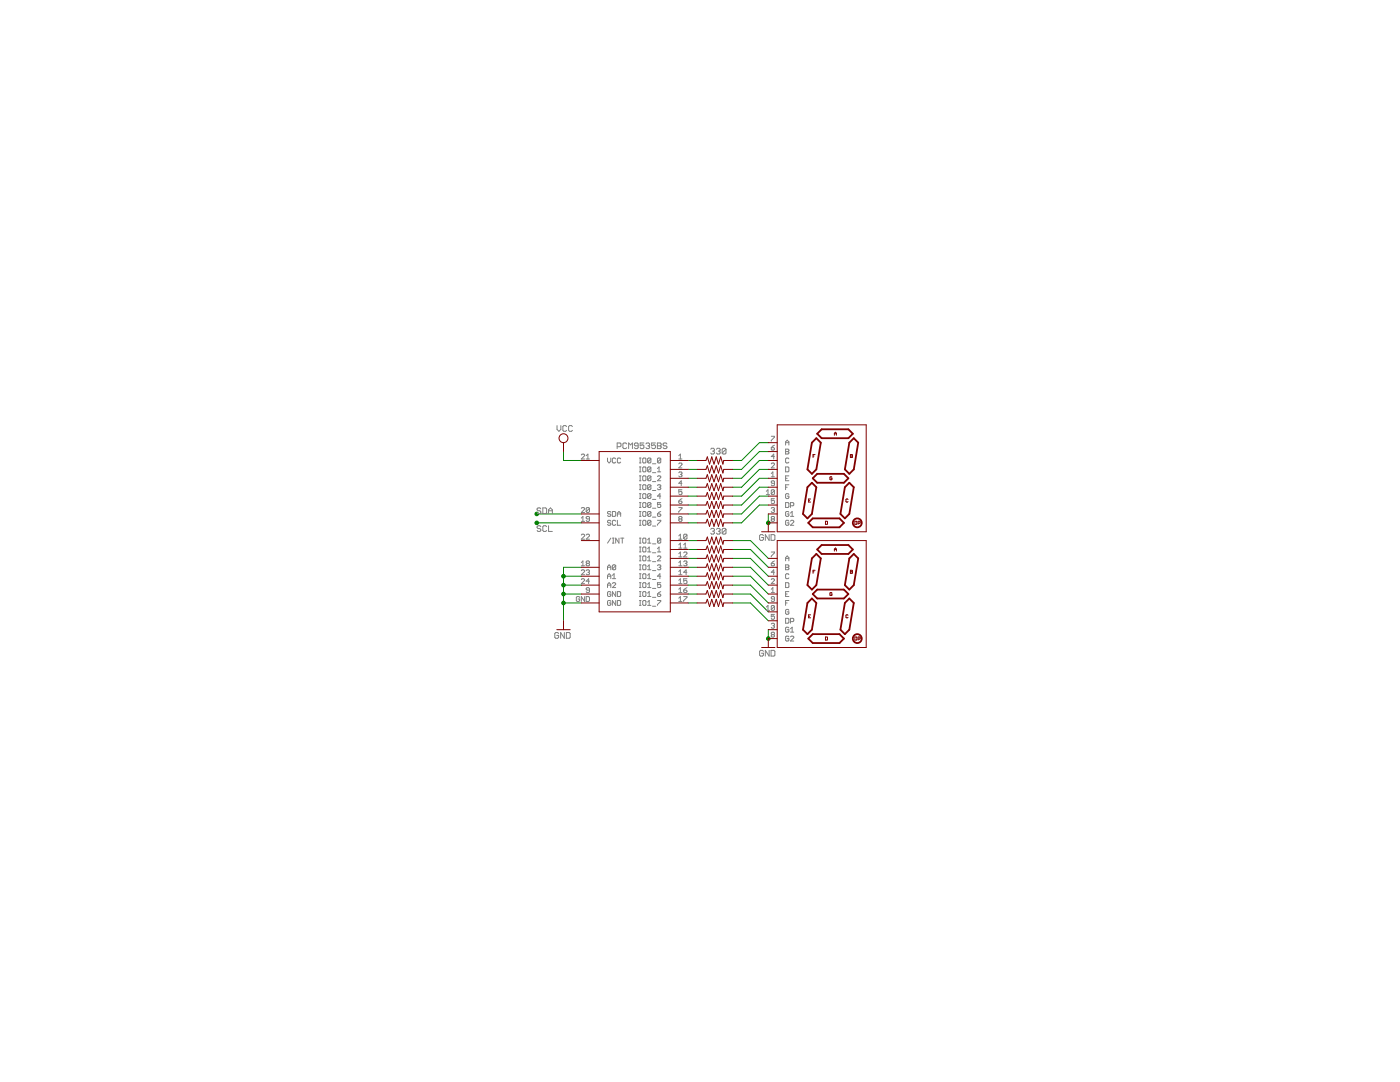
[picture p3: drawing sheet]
<svg xmlns="http://www.w3.org/2000/svg" width="279mm" height="216mm" viewBox="0 0 279 216" stroke-linecap="round" stroke-linejoin="round" font-family="sans-serif">
<g fill="#008000" stroke="#008000" stroke-width=".2">
<path d="M107.1 102.6h8.9z"/>
<path d="M107.1 104.3h8.9z"/>
<path d="M112.5 91.9h3.5z"/>
<path d="M112.5 90.1v1.8z"/>
<path d="M112.5 120.3h3.5z"/>
<path d="M112.5 120.3v3.6z"/>
<path d="M112.5 118.5h3.5z"/>
<path d="M112.5 118.5v1.8z"/>
<path d="M112.5 116.8h3.5z"/>
<path d="M112.5 116.8v1.7z"/>
<path d="M112.5 115h3.5z"/>
<path d="M112.5 115v1.8z"/>
<path d="M112.5 113.2h3.5z"/>
<path d="M112.5 113.2v1.8z"/>
<path d="M153.3 102.6v1.7z"/>
<path d="M153.3 125.6v1.8z"/>
<path d="M137.3 91.9h1.8z"/>
<path d="M137.3 93.7h1.8z"/>
<path d="M137.3 95.4h1.8z"/>
<path d="M137.3 97.2h1.8z"/>
<path d="M137.3 99h1.8z"/>
<path d="M137.3 100.8h1.8z"/>
<path d="M137.3 102.6h1.8z"/>
<path d="M137.3 104.3h1.8z"/>
<path d="M137.3 107.9h1.8z"/>
<path d="M137.3 109.6h1.8z"/>
<path d="M137.3 111.4h1.8z"/>
<path d="M137.3 113.2h1.8z"/>
<path d="M137.3 115h1.8z"/>
<path d="M137.3 116.8h1.8z"/>
<path d="M137.3 118.5h1.8z"/>
<path d="M137.3 120.3h1.8z"/>
<path d="M146.2 91.9h1.8z"/>
<path d="M148 91.9l3.6-3.6z"/>
<path d="M151.6 88.3h1.7z"/>
<path d="M146.2 93.7h1.8z"/>
<path d="M148 93.7l3.6-3.6z"/>
<path d="M151.6 90.1h1.7z"/>
<path d="M146.2 95.4h1.8z"/>
<path d="M151.6 91.9l-3.6 3.5z"/>
<path d="M151.6 91.9h1.7z"/>
<path d="M146.2 97.2h1.8z"/>
<path d="M148 97.2l3.6-3.5z"/>
<path d="M151.6 93.7h1.7z"/>
<path d="M146.2 99h1.8z"/>
<path d="M151.6 95.4l-3.6 3.6z"/>
<path d="M151.6 95.4h1.7z"/>
<path d="M146.2 100.8h1.8z"/>
<path d="M148 100.8l3.6-3.6z"/>
<path d="M151.6 97.2h1.7z"/>
<path d="M146.2 102.6h1.8z"/>
<path d="M148 102.6l3.6-3.6z"/>
<path d="M151.6 99h1.7z"/>
<path d="M146.2 104.3h1.8z"/>
<path d="M151.6 100.8l-3.6 3.5z"/>
<path d="M151.6 100.8h1.7z"/>
<path d="M146.2 107.9h3.6z"/>
<path d="M149.8 107.9l3.5 3.5z"/>
<path d="M146.2 109.6h3.6z"/>
<path d="M149.8 109.6l3.5 3.6z"/>
<path d="M146.2 111.4h3.6z"/>
<path d="M149.8 111.4l3.5 3.6z"/>
<path d="M146.2 113.2h3.6z"/>
<path d="M149.8 113.2l3.5 3.6z"/>
<path d="M146.2 115h3.6z"/>
<path d="M149.8 115l3.5 3.5z"/>
<path d="M146.2 116.8h3.6z"/>
<path d="M149.8 116.8l3.5 3.5z"/>
<path d="M146.2 118.5h3.6z"/>
<path d="M149.8 118.5l3.5 3.6z"/>
<path d="M146.2 120.3h3.6z"/>
<path d="M149.8 120.3l3.5 3.6z"/>
<circle cx="107.1" cy="102.6" r=".36"/>
<circle cx="107.1" cy="104.3" r=".36"/>
<circle cx="112.5" cy="120.3" r=".36"/>
<circle cx="112.5" cy="118.5" r=".36"/>
<circle cx="112.5" cy="116.8" r=".36"/>
<circle cx="112.5" cy="115" r=".36"/>
<circle cx="153.3" cy="104.3" r=".36"/>
<circle cx="153.3" cy="127.4" r=".36"/>
</g>
<g fill="#800000" stroke="#800000" stroke-width=".2">
<path d="M119.6 90.1v32z"/>
<path d="M119.6 122.1h14.2z"/>
<path d="M133.8 90.1v32z"/>
<path d="M119.6 90.1h14.2z"/>
<path d="M133.8 91.9h3.5z"/>
<path d="M133.8 93.7h3.5z"/>
<path d="M133.8 95.4h3.5z"/>
<path d="M133.8 97.2h3.5z"/>
<path d="M133.8 99h3.5z"/>
<path d="M133.8 100.8h3.5z"/>
<path d="M133.8 102.6h3.5z"/>
<path d="M133.8 104.3h3.5z"/>
<path d="M116 120.3h3.6z"/>
<path d="M133.8 107.9h3.5z"/>
<path d="M133.8 109.6h3.5z"/>
<path d="M133.8 111.4h3.5z"/>
<path d="M133.8 113.2h3.5z"/>
<path d="M133.8 115h3.5z"/>
<path d="M133.8 116.8h3.5z"/>
<path d="M133.8 118.5h3.5z"/>
<path d="M133.8 120.3h3.5z"/>
<path d="M116 113.2h3.6z"/>
<path d="M116 104.3h3.6z"/>
<path d="M116 102.6h3.6z"/>
<path d="M116 91.9h3.6z"/>
<path d="M116 107.9h3.6z"/>
<path d="M116 115h3.6z"/>
<path d="M116 116.8h3.6z"/>
<path d="M116 118.5h3.6z"/>
<path d="M155.1 84.8h17.8z"/>
<path d="M172.9 84.8v21.3z"/>
<path d="M155.1 106.1h17.8z"/>
<path d="M155.1 84.8v21.3z"/>
<path d="M153.3 88.3h1.8z"/>
<path d="M153.3 90.1h1.8z"/>
<path d="M153.3 91.9h1.8z"/>
<path d="M153.3 93.7h1.8z"/>
<path d="M153.3 100.8h1.8z"/>
<path d="M153.3 95.4h1.8z"/>
<path d="M153.3 97.2h1.8z"/>
<path d="M153.3 99h1.8z"/>
<path d="M153.3 102.6h1.8z"/>
<path d="M153.3 104.3h1.8z"/>
<path d="M166.5 86.4v.4z"/>
<path d="M166.5 86.4l.2-.1z"/>
<path d="M166.7 86.3l.2 .1z"/>
<path d="M166.9 86.4v.4z"/>
<path d="M166.5 86.6h.4z"/>
<path d="M169.7 90.7v.6z"/>
<path d="M169.7 90.7h.3z"/>
<path d="M170 90.7l.1 .1z"/>
<path d="M170.1 90.9l-.1 .1z"/>
<path d="M170 91l.1 .1z"/>
<path d="M170.1 91.1v.1z"/>
<path d="M170 91.3l.1-.1z"/>
<path d="M169.7 91.3h.3z"/>
<path d="M169.7 91h.3z"/>
<path d="M169.1 99.6l.1 .1z"/>
<path d="M168.9 99.6h.2z"/>
<path d="M168.9 99.6l-.1 .1z"/>
<path d="M168.8 99.7v.4z"/>
<path d="M168.8 100.1l.1 .1z"/>
<path d="M168.9 100.2h.2z"/>
<path d="M169.1 100.2l.1-.1z"/>
<path d="M164.7 104v.6z"/>
<path d="M164.7 104.6h.4z"/>
<path d="M165.1 104.5v.1z"/>
<path d="M165.1 104.1v.4z"/>
<path d="M165.1 104v.1z"/>
<path d="M164.7 104h.4z"/>
<path d="M161.4 99.6h.4z"/>
<path d="M161.4 99.6v.6z"/>
<path d="M161.4 100.2h.4z"/>
<path d="M161.4 99.9h.2z"/>
<path d="M162.3 90.7v.6z"/>
<path d="M162.3 90.7h.4z"/>
<path d="M162.3 91h.2z"/>
<path d="M165.9 95.1l.1 .1z"/>
<path d="M165.7 95.1h.2z"/>
<path d="M165.6 95.2l.1-.1z"/>
<path d="M165.6 95.2v.4z"/>
<path d="M165.6 95.6l.1 .1z"/>
<path d="M165.7 95.7h.2z"/>
<path d="M166 95.6l-.1 .1z"/>
<path d="M166 95.4v.2z"/>
<path d="M165.8 95.4h.2z"/>
<path d="M170.6 104v.6z"/>
<path d="M170.6 104.6h.3z"/>
<path d="M171 104.5l-.1 .1z"/>
<path d="M171 104.1v.4z"/>
<path d="M170.9 104l.1 .1z"/>
<path d="M170.6 104h.3z"/>
<path d="M171.3 104v.6z"/>
<path d="M171.3 104h.3z"/>
<path d="M171.6 104l.1 .1z"/>
<path d="M171.7 104.1v.2z"/>
<path d="M171.7 104.3l-.1 .1z"/>
<path d="M171.3 104.4h.3z"/>
<path d="M155.1 107.9h17.8z"/>
<path d="M172.9 107.9v21.3z"/>
<path d="M155.1 129.2h17.8z"/>
<path d="M155.1 107.9v21.3z"/>
<path d="M153.3 111.4h1.8z"/>
<path d="M153.3 113.2h1.8z"/>
<path d="M153.3 115h1.8z"/>
<path d="M153.3 116.8h1.8z"/>
<path d="M153.3 123.9h1.8z"/>
<path d="M153.3 118.5h1.8z"/>
<path d="M153.3 120.3h1.8z"/>
<path d="M153.3 122.1h1.8z"/>
<path d="M153.3 125.6h1.8z"/>
<path d="M153.3 127.4h1.8z"/>
<path d="M166.5 109.6v.4z"/>
<path d="M166.5 109.6l.2-.3z"/>
<path d="M166.7 109.3l.2 .3z"/>
<path d="M166.9 109.6v.4z"/>
<path d="M166.5 109.6h.4z"/>
<path d="M169.7 113.8v.6z"/>
<path d="M169.7 113.8h.3z"/>
<path d="M170 113.8l.1 .1z"/>
<path d="M170.1 114l-.1 .1z"/>
<path d="M170 114.1l.1 .1z"/>
<path d="M170.1 114.2v.1z"/>
<path d="M170.1 114.3l-.1 .1z"/>
<path d="M169.7 114.4h.3z"/>
<path d="M169.7 114.1h.3z"/>
<path d="M169.1 122.7l.1 .1z"/>
<path d="M168.9 122.7h.2z"/>
<path d="M168.8 122.8l.1-.1z"/>
<path d="M168.8 122.8v.4z"/>
<path d="M168.8 123.2l.1 .1z"/>
<path d="M168.9 123.3h.2z"/>
<path d="M169.1 123.3l.1-.1z"/>
<path d="M164.7 127.1v.6z"/>
<path d="M164.7 127.7h.4z"/>
<path d="M165.1 127.6v.1z"/>
<path d="M165.1 127.2v.4z"/>
<path d="M165.1 127.1v.1z"/>
<path d="M164.7 127.1h.4z"/>
<path d="M161.4 122.7h.4z"/>
<path d="M161.4 122.7v.6z"/>
<path d="M161.4 123.3h.4z"/>
<path d="M161.4 123h.2z"/>
<path d="M162.3 113.8v.6z"/>
<path d="M162.3 113.8h.4z"/>
<path d="M162.3 114.1h.2z"/>
<path d="M165.9 118.2l.1 .1z"/>
<path d="M165.7 118.2h.2z"/>
<path d="M165.7 118.2l-.1 .1z"/>
<path d="M165.6 118.3v.4z"/>
<path d="M165.6 118.7l.1 .1z"/>
<path d="M165.7 118.8h.2z"/>
<path d="M165.9 118.8l.1-.1z"/>
<path d="M166 118.5v.2z"/>
<path d="M165.8 118.5h.2z"/>
<path d="M170.6 127.1v.6z"/>
<path d="M170.6 127.7h.3z"/>
<path d="M171 127.6l-.1 .1z"/>
<path d="M171 127.2v.4z"/>
<path d="M170.9 127.1l.1 .1z"/>
<path d="M170.6 127.1h.3z"/>
<path d="M171.3 127.1v.6z"/>
<path d="M171.3 127.1h.3z"/>
<path d="M171.6 127.1l.1 .1z"/>
<path d="M171.7 127.2v.2z"/>
<path d="M171.7 127.4l-.1 .1z"/>
<path d="M171.3 127.5h.3z"/>
<path d="M144.4 91.9h1.8z"/>
<path d="M139.1 91.9h1.8z"/>
<path d="M141.2 91.2l-.3 .7z"/>
<path d="M141.2 91.2l.4 1.4z"/>
<path d="M142 91.2l-.4 1.4z"/>
<path d="M142 91.2l.5 1.4z"/>
<path d="M142.9 91.2l-.4 1.4z"/>
<path d="M142.9 91.2l.5 1.4z"/>
<path d="M143.8 91.2l-.4 1.4z"/>
<path d="M143.8 91.2l.5 1.4z"/>
<path d="M144.4 91.9l-.1 .7z"/>
<path d="M144.4 93.7h1.8z"/>
<path d="M139.1 93.7h1.8z"/>
<path d="M141.2 92.9l-.3 .8z"/>
<path d="M141.2 92.9l.4 1.5z"/>
<path d="M142 92.9l-.4 1.5z"/>
<path d="M142 92.9l.5 1.5z"/>
<path d="M142.9 92.9l-.4 1.5z"/>
<path d="M142.9 92.9l.5 1.5z"/>
<path d="M143.8 92.9l-.4 1.5z"/>
<path d="M143.8 92.9l.5 1.5z"/>
<path d="M144.4 93.7l-.1 .7z"/>
<path d="M144.4 95.4h1.8z"/>
<path d="M139.1 95.4h1.8z"/>
<path d="M141.2 94.7l-.3 .7z"/>
<path d="M141.2 94.7l.4 1.4z"/>
<path d="M142 94.7l-.4 1.4z"/>
<path d="M142 94.7l.5 1.4z"/>
<path d="M142.9 94.7l-.4 1.4z"/>
<path d="M142.9 94.7l.5 1.4z"/>
<path d="M143.8 94.7l-.4 1.4z"/>
<path d="M143.8 94.7l.5 1.4z"/>
<path d="M144.4 95.4l-.1 .7z"/>
<path d="M144.4 97.2h1.8z"/>
<path d="M139.1 97.2h1.8z"/>
<path d="M141.2 96.5l-.3 .7z"/>
<path d="M141.2 96.5l.4 1.4z"/>
<path d="M142 96.5l-.4 1.4z"/>
<path d="M142 96.5l.5 1.4z"/>
<path d="M142.9 96.5l-.4 1.4z"/>
<path d="M142.9 96.5l.5 1.4z"/>
<path d="M143.8 96.5l-.4 1.4z"/>
<path d="M143.8 96.5l.5 1.4z"/>
<path d="M144.4 97.2l-.1 .7z"/>
<path d="M144.4 99h1.8z"/>
<path d="M139.1 99h1.8z"/>
<path d="M141.2 98.3l-.3 .7z"/>
<path d="M141.2 98.3l.4 1.4z"/>
<path d="M142 98.3l-.4 1.4z"/>
<path d="M142 98.3l.5 1.4z"/>
<path d="M142.9 98.3l-.4 1.4z"/>
<path d="M142.9 98.3l.5 1.4z"/>
<path d="M143.8 98.3l-.4 1.4z"/>
<path d="M143.8 98.3l.5 1.4z"/>
<path d="M144.4 99l-.1 .7z"/>
<path d="M144.4 100.8h1.8z"/>
<path d="M139.1 100.8h1.8z"/>
<path d="M141.2 100.1l-.3 .7z"/>
<path d="M141.2 100.1l.4 1.4z"/>
<path d="M142 100.1l-.4 1.4z"/>
<path d="M142 100.1l.5 1.4z"/>
<path d="M142.9 100.1l-.4 1.4z"/>
<path d="M142.9 100.1l.5 1.4z"/>
<path d="M143.8 100.1l-.4 1.4z"/>
<path d="M143.8 100.1l.5 1.4z"/>
<path d="M144.4 100.8l-.1 .7z"/>
<path d="M144.4 102.6h1.8z"/>
<path d="M139.1 102.6h1.8z"/>
<path d="M141.2 101.8l-.3 .8z"/>
<path d="M141.2 101.8l.4 1.5z"/>
<path d="M142 101.8l-.4 1.5z"/>
<path d="M142 101.8l.5 1.5z"/>
<path d="M142.9 101.8l-.4 1.5z"/>
<path d="M142.9 101.8l.5 1.5z"/>
<path d="M143.8 101.8l-.4 1.5z"/>
<path d="M143.8 101.8l.5 1.5z"/>
<path d="M144.4 102.6l-.1 .7z"/>
<path d="M144.4 104.3h1.8z"/>
<path d="M139.1 104.3h1.8z"/>
<path d="M141.2 103.6l-.3 .7z"/>
<path d="M141.2 103.6l.4 1.4z"/>
<path d="M142 103.6l-.4 1.4z"/>
<path d="M142 103.6l.5 1.4z"/>
<path d="M142.9 103.6l-.4 1.4z"/>
<path d="M142.9 103.6l.5 1.4z"/>
<path d="M143.8 103.6l-.4 1.4z"/>
<path d="M143.8 103.6l.5 1.4z"/>
<path d="M144.4 104.3l-.1 .7z"/>
<path d="M144.4 107.9h1.8z"/>
<path d="M139.1 107.9h1.8z"/>
<path d="M141.2 107.2l-.3 .7z"/>
<path d="M141.2 107.2l.4 1.4z"/>
<path d="M142 107.2l-.4 1.4z"/>
<path d="M142 107.2l.5 1.4z"/>
<path d="M142.9 107.2l-.4 1.4z"/>
<path d="M142.9 107.2l.5 1.4z"/>
<path d="M143.8 107.2l-.4 1.4z"/>
<path d="M143.8 107.2l.5 1.4z"/>
<path d="M144.4 107.9l-.1 .7z"/>
<path d="M144.4 109.6h1.8z"/>
<path d="M139.1 109.6h1.8z"/>
<path d="M141.2 108.9l-.3 .7z"/>
<path d="M141.2 108.9l.4 1.5z"/>
<path d="M142 108.9l-.4 1.5z"/>
<path d="M142 108.9l.5 1.5z"/>
<path d="M142.9 108.9l-.4 1.5z"/>
<path d="M142.9 108.9l.5 1.5z"/>
<path d="M143.8 108.9l-.4 1.5z"/>
<path d="M143.8 108.9l.5 1.5z"/>
<path d="M144.4 109.6l-.1 .8z"/>
<path d="M144.4 111.4h1.8z"/>
<path d="M139.1 111.4h1.8z"/>
<path d="M141.2 110.7l-.3 .7z"/>
<path d="M141.2 110.7l.4 1.4z"/>
<path d="M142 110.7l-.4 1.4z"/>
<path d="M142 110.7l.5 1.4z"/>
<path d="M142.9 110.7l-.4 1.4z"/>
<path d="M142.9 110.7l.5 1.4z"/>
<path d="M143.8 110.7l-.4 1.4z"/>
<path d="M143.8 110.7l.5 1.4z"/>
<path d="M144.4 111.4l-.1 .7z"/>
<path d="M144.4 113.2h1.8z"/>
<path d="M139.1 113.2h1.8z"/>
<path d="M141.2 112.5l-.3 .7z"/>
<path d="M141.2 112.5l.4 1.4z"/>
<path d="M142 112.5l-.4 1.4z"/>
<path d="M142 112.5l.5 1.4z"/>
<path d="M142.9 112.5l-.4 1.4z"/>
<path d="M142.9 112.5l.5 1.4z"/>
<path d="M143.8 112.5l-.4 1.4z"/>
<path d="M143.8 112.5l.5 1.4z"/>
<path d="M144.4 113.2l-.1 .7z"/>
<path d="M144.4 115h1.8z"/>
<path d="M139.1 115h1.8z"/>
<path d="M141.2 114.3l-.3 .7z"/>
<path d="M141.2 114.3l.4 1.4z"/>
<path d="M142 114.3l-.4 1.4z"/>
<path d="M142 114.3l.5 1.4z"/>
<path d="M142.9 114.3l-.4 1.4z"/>
<path d="M142.9 114.3l.5 1.4z"/>
<path d="M143.8 114.3l-.4 1.4z"/>
<path d="M143.8 114.3l.5 1.4z"/>
<path d="M144.4 115l-.1 .7z"/>
<path d="M144.4 116.8h1.8z"/>
<path d="M139.1 116.8h1.8z"/>
<path d="M141.2 116.1l-.3 .7z"/>
<path d="M141.2 116.1l.4 1.4z"/>
<path d="M142 116.1l-.4 1.4z"/>
<path d="M142 116.1l.5 1.4z"/>
<path d="M142.9 116.1l-.4 1.4z"/>
<path d="M142.9 116.1l.5 1.4z"/>
<path d="M143.8 116.1l-.4 1.4z"/>
<path d="M143.8 116.1l.5 1.4z"/>
<path d="M144.4 116.8l-.1 .7z"/>
<path d="M144.4 118.5h1.8z"/>
<path d="M139.1 118.5h1.8z"/>
<path d="M141.2 117.8l-.3 .7z"/>
<path d="M141.2 117.8l.4 1.5z"/>
<path d="M142 117.8l-.4 1.5z"/>
<path d="M142 117.8l.5 1.5z"/>
<path d="M142.9 117.8l-.4 1.5z"/>
<path d="M142.9 117.8l.5 1.5z"/>
<path d="M143.8 117.8l-.4 1.5z"/>
<path d="M143.8 117.8l.5 1.5z"/>
<path d="M144.4 118.5l-.1 .8z"/>
<path d="M144.4 120.3h1.8z"/>
<path d="M139.1 120.3h1.8z"/>
<path d="M141.2 119.6l-.3 .7z"/>
<path d="M141.2 119.6l.4 1.4z"/>
<path d="M142 119.6l-.4 1.4z"/>
<path d="M142 119.6l.5 1.4z"/>
<path d="M142.9 119.6l-.4 1.4z"/>
<path d="M142.9 119.6l.5 1.4z"/>
<path d="M143.8 119.6l-.4 1.4z"/>
<path d="M143.8 119.6l.5 1.4z"/>
<path d="M144.4 120.3l-.1 .7z"/>
<path d="M112.5 88.3v1.8z"/>
<path d="M112.5 123.9v1.7z"/>
<path d="M111.1 125.6h2.7z"/>
<path d="M153.3 104.3v1.8z"/>
<path d="M152 106.1h2.7z"/>
<path d="M153.3 127.4v1.8z"/>
<path d="M152 129.2h2.7z"/>
</g>
<g fill="none" stroke="#800000" stroke-width=".36">
<circle cx="171.1" cy="104.3" r=".89"/>
<circle cx="171.1" cy="127.4" r=".89"/>
</g>
<g fill="#800000" stroke="#800000" stroke-width=".36">
<path d="M169.3 85.7l.9 .9z"/>
<path d="M170.2 86.6l-.9 .8z"/>
<path d="M164 87.4h5.3z"/>
<path d="M163.1 86.6l.9 .8z"/>
<path d="M163.1 86.6l.9-.9z"/>
<path d="M164 85.7h5.3z"/>
<path d="M170.4 87.4l.9 .9z"/>
<path d="M170.4 87.4l-.9 .9z"/>
<path d="M169.5 88.3l-.9 5.4z"/>
<path d="M168.6 93.7l.9 .9z"/>
<path d="M169.5 94.6l.9-.9z"/>
<path d="M171.3 88.3l-.9 5.4z"/>
<path d="M162.2 95.4l.9-.8z"/>
<path d="M162.2 95.4l.9 .9z"/>
<path d="M163.1 96.3h5.3z"/>
<path d="M168.4 96.3l.9-.9z"/>
<path d="M168.4 94.6l.9 .8z"/>
<path d="M163.1 94.6h5.3z"/>
<path d="M161.3 104.3l.9-.9z"/>
<path d="M161.3 104.3l.9 .9z"/>
<path d="M162.2 105.2h5.3z"/>
<path d="M167.5 105.2l.9-.9z"/>
<path d="M167.5 103.4l.9 .9z"/>
<path d="M162.2 103.4h5.3z"/>
<path d="M162.9 87.4l.9 .9z"/>
<path d="M162.9 87.4l-.9 .9z"/>
<path d="M162 88.3l-.9 5.4z"/>
<path d="M161.1 93.7l.9 .9z"/>
<path d="M162 94.6l.9-.9z"/>
<path d="M163.8 88.3l-.9 5.4z"/>
<path d="M162 96.3l.9 .9z"/>
<path d="M162 96.3l-.9 .9z"/>
<path d="M161.1 97.2l-.8 5.4z"/>
<path d="M160.3 102.6l.8 .8z"/>
<path d="M161.1 103.4l.9-.8z"/>
<path d="M162.9 97.2l-.9 5.4z"/>
<path d="M169.5 96.3l.9 .9z"/>
<path d="M169.5 96.3l-.9 .9z"/>
<path d="M168.6 97.2l-.9 5.4z"/>
<path d="M167.7 102.6l.9 .8z"/>
<path d="M168.6 103.4l.9-.8z"/>
<path d="M170.4 97.2l-.9 5.4z"/>
<path d="M169.3 108.8l.9 .8z"/>
<path d="M170.2 109.6l-.9 .9z"/>
<path d="M164 110.5h5.3z"/>
<path d="M163.1 109.6l.9 .9z"/>
<path d="M163.1 109.6l.9-.8z"/>
<path d="M164 108.8h5.3z"/>
<path d="M170.4 110.5l.9 .9z"/>
<path d="M170.4 110.5l-.9 .9z"/>
<path d="M169.5 111.4l-.9 5.4z"/>
<path d="M168.6 116.8l.9 .8z"/>
<path d="M169.5 117.6l.9-.8z"/>
<path d="M171.3 111.4l-.9 5.4z"/>
<path d="M162.2 118.5l.9-.9z"/>
<path d="M162.2 118.5l.9 .9z"/>
<path d="M163.1 119.4h5.3z"/>
<path d="M169.3 118.5l-.9 .9z"/>
<path d="M168.4 117.6l.9 .9z"/>
<path d="M163.1 117.6h5.3z"/>
<path d="M161.3 127.4l.9-.9z"/>
<path d="M161.3 127.4l.9 .9z"/>
<path d="M162.2 128.3h5.3z"/>
<path d="M167.5 128.3l.9-.9z"/>
<path d="M167.5 126.5l.9 .9z"/>
<path d="M162.2 126.5h5.3z"/>
<path d="M162.9 110.5l.9 .9z"/>
<path d="M162.9 110.5l-.9 .9z"/>
<path d="M162 111.4l-.9 5.4z"/>
<path d="M161.1 116.8l.9 .8z"/>
<path d="M162 117.6l.9-.8z"/>
<path d="M163.8 111.4l-.9 5.4z"/>
<path d="M162 119.4l.9 .9z"/>
<path d="M162 119.4l-.9 .9z"/>
<path d="M161.1 120.3l-.8 5.3z"/>
<path d="M160.3 125.6l.8 .9z"/>
<path d="M161.1 126.5l.9-.9z"/>
<path d="M162.9 120.3l-.9 5.3z"/>
<path d="M169.5 119.4l.9 .9z"/>
<path d="M169.5 119.4l-.9 .9z"/>
<path d="M168.6 120.3l-.9 5.3z"/>
<path d="M167.7 125.6l.9 .9z"/>
<path d="M169.5 125.6l-.9 .9z"/>
<path d="M170.4 120.3l-.9 5.3z"/>
</g>
<circle cx="112.5" cy="87.4" r=".89" fill="none" stroke="#800000" stroke-width=".2"/>
<g fill="#808080" stroke="#808080" stroke-width=".2">
<path d="M127.6 92.4h.3z"/>
<path d="M127.8 91.4v1z"/>
<path d="M127.6 91.4h.3z"/>
<path d="M128.4 91.4h.4z"/>
<path d="M128.4 91.4l-.1 .2z"/>
<path d="M128.3 91.6v.6z"/>
<path d="M128.3 92.2l.1 .2z"/>
<path d="M128.4 92.4h.4z"/>
<path d="M128.9 92.2l-.1 .2z"/>
<path d="M128.9 91.6v.6z"/>
<path d="M128.8 91.4l.1 .2z"/>
<path d="M129.2 91.6v.6z"/>
<path d="M129.2 91.6l.2-.2z"/>
<path d="M129.4 91.4h.3z"/>
<path d="M129.7 91.4l.2 .2z"/>
<path d="M129.9 91.6v.6z"/>
<path d="M129.9 92.2l-.2 .2z"/>
<path d="M129.4 92.4h.3z"/>
<path d="M129.2 92.2l.2 .2z"/>
<path d="M129.2 92.2l.7-.6z"/>
<path d="M130.2 92.5h.7z"/>
<path d="M131.2 91.6v.6z"/>
<path d="M131.4 91.4l-.2 .2z"/>
<path d="M131.4 91.4h.3z"/>
<path d="M131.7 91.4l.2 .2z"/>
<path d="M131.9 91.6v.6z"/>
<path d="M131.9 92.2l-.2 .2z"/>
<path d="M131.4 92.4h.3z"/>
<path d="M131.2 92.2l.2 .2z"/>
<path d="M131.2 92.2l.7-.6z"/>
<path d="M135.5 90.9l.3-.3z"/>
<path d="M135.8 90.6v1z"/>
<path d="M135.5 91.6h.6z"/>
<path d="M127.6 94.1h.3z"/>
<path d="M127.8 93.2v.9z"/>
<path d="M127.6 93.2h.3z"/>
<path d="M128.4 93.2h.4z"/>
<path d="M128.4 93.2l-.1 .1z"/>
<path d="M128.3 93.3v.7z"/>
<path d="M128.3 94l.1 .1z"/>
<path d="M128.4 94.1h.4z"/>
<path d="M128.9 94l-.1 .1z"/>
<path d="M128.9 93.3v.7z"/>
<path d="M128.8 93.2l.1 .1z"/>
<path d="M129.2 93.3v.7z"/>
<path d="M129.2 93.3l.2-.1z"/>
<path d="M129.4 93.2h.3z"/>
<path d="M129.7 93.2l.2 .1z"/>
<path d="M129.9 93.3v.7z"/>
<path d="M129.9 94l-.2 .1z"/>
<path d="M129.4 94.1h.3z"/>
<path d="M129.2 94l.2 .1z"/>
<path d="M129.2 94l.7-.7z"/>
<path d="M130.2 94.3h.7z"/>
<path d="M131.2 93.5l.3-.3z"/>
<path d="M131.5 93.2v.9z"/>
<path d="M131.2 94.1h.7z"/>
<path d="M135.5 93.4h.6z"/>
<path d="M136.1 92.7l-.6 .7z"/>
<path d="M136.1 92.6v.1z"/>
<path d="M136 92.4l.1 .2z"/>
<path d="M135.6 92.4h.4z"/>
<path d="M135.6 92.4l-.1 .2z"/>
<path d="M127.6 95.9h.3z"/>
<path d="M127.8 95v.9z"/>
<path d="M127.6 95h.3z"/>
<path d="M128.4 95h.4z"/>
<path d="M128.4 95l-.1 .1z"/>
<path d="M128.3 95.1v.7z"/>
<path d="M128.3 95.8l.1 .1z"/>
<path d="M128.4 95.9h.4z"/>
<path d="M128.9 95.8l-.1 .1z"/>
<path d="M128.9 95.1v.7z"/>
<path d="M128.8 95l.1 .1z"/>
<path d="M129.2 95.1v.7z"/>
<path d="M129.2 95.1l.2-.1z"/>
<path d="M129.4 95h.3z"/>
<path d="M129.7 95l.2 .1z"/>
<path d="M129.9 95.1v.7z"/>
<path d="M129.9 95.8l-.2 .1z"/>
<path d="M129.4 95.9h.3z"/>
<path d="M129.2 95.8l.2 .1z"/>
<path d="M129.2 95.8l.7-.7z"/>
<path d="M130.2 96.1h.7z"/>
<path d="M131.2 95.9h.7z"/>
<path d="M131.2 95.9l.7-.6z"/>
<path d="M131.9 95.1v.2z"/>
<path d="M131.7 95l.2 .1z"/>
<path d="M131.4 95h.3z"/>
<path d="M131.4 95l-.2 .1z"/>
<path d="M135.6 94.2l-.1 .1z"/>
<path d="M135.6 94.2h.4z"/>
<path d="M136 94.2l.1 .1z"/>
<path d="M136.1 94.3v.2z"/>
<path d="M136.1 94.5l-.1 .2z"/>
<path d="M135.8 94.7h.2z"/>
<path d="M136 94.7l.1 .1z"/>
<path d="M136.1 94.8v.2z"/>
<path d="M136.1 95l-.1 .1z"/>
<path d="M135.6 95.1h.4z"/>
<path d="M135.5 95l.1 .1z"/>
<path d="M127.6 97.7h.3z"/>
<path d="M127.8 96.7v1z"/>
<path d="M127.6 96.7h.3z"/>
<path d="M128.4 96.7h.4z"/>
<path d="M128.4 96.7l-.1 .2z"/>
<path d="M128.3 96.9v.6z"/>
<path d="M128.3 97.5l.1 .2z"/>
<path d="M128.4 97.7h.4z"/>
<path d="M128.9 97.5l-.1 .2z"/>
<path d="M128.9 96.9v.6z"/>
<path d="M128.8 96.7l.1 .2z"/>
<path d="M129.2 96.9v.6z"/>
<path d="M129.2 96.9l.2-.2z"/>
<path d="M129.4 96.7h.3z"/>
<path d="M129.7 96.7l.2 .2z"/>
<path d="M129.9 96.9v.6z"/>
<path d="M129.9 97.5l-.2 .2z"/>
<path d="M129.4 97.7h.3z"/>
<path d="M129.2 97.5l.2 .2z"/>
<path d="M129.2 97.5l.7-.6z"/>
<path d="M130.2 97.9h.7z"/>
<path d="M131.2 96.9l.2-.2z"/>
<path d="M131.4 96.7h.3z"/>
<path d="M131.7 96.7l.2 .2z"/>
<path d="M131.9 96.9v.1z"/>
<path d="M131.9 97l-.2 .2z"/>
<path d="M131.5 97.2h.2z"/>
<path d="M131.7 97.2l.2 .2z"/>
<path d="M131.9 97.4v.1z"/>
<path d="M131.9 97.5l-.2 .2z"/>
<path d="M131.4 97.7h.3z"/>
<path d="M131.2 97.5l.2 .2z"/>
<path d="M136 95.9v1z"/>
<path d="M136 95.9l-.5 .5z"/>
<path d="M135.5 96.4h.6z"/>
<path d="M127.6 99.5h.3z"/>
<path d="M127.8 98.5v1z"/>
<path d="M127.6 98.5h.3z"/>
<path d="M128.4 98.5h.4z"/>
<path d="M128.4 98.5l-.1 .2z"/>
<path d="M128.3 98.7v.6z"/>
<path d="M128.3 99.3l.1 .2z"/>
<path d="M128.4 99.5h.4z"/>
<path d="M128.9 99.3l-.1 .2z"/>
<path d="M128.9 98.7v.6z"/>
<path d="M128.8 98.5l.1 .2z"/>
<path d="M129.2 98.7v.6z"/>
<path d="M129.2 98.7l.2-.2z"/>
<path d="M129.4 98.5h.3z"/>
<path d="M129.7 98.5l.2 .2z"/>
<path d="M129.9 98.7v.6z"/>
<path d="M129.9 99.3l-.2 .2z"/>
<path d="M129.4 99.5h.3z"/>
<path d="M129.2 99.3l.2 .2z"/>
<path d="M129.2 99.3l.7-.6z"/>
<path d="M130.2 99.7h.7z"/>
<path d="M131.7 98.5v1z"/>
<path d="M131.7 98.5l-.5 .5z"/>
<path d="M131.2 99h.7z"/>
<path d="M135.5 97.7h.6z"/>
<path d="M135.5 97.7v.5z"/>
<path d="M135.5 98.2l.3-.2z"/>
<path d="M135.8 98h.2z"/>
<path d="M136 98l.1 .2z"/>
<path d="M136.1 98.2v.3z"/>
<path d="M136.1 98.5l-.1 .2z"/>
<path d="M135.6 98.7h.4z"/>
<path d="M135.5 98.5l.1 .2z"/>
<path d="M127.6 101.3h.3z"/>
<path d="M127.8 100.3v1z"/>
<path d="M127.6 100.3h.3z"/>
<path d="M128.4 100.3h.4z"/>
<path d="M128.4 100.3l-.1 .1z"/>
<path d="M128.3 100.4v.7z"/>
<path d="M128.3 101.1l.1 .2z"/>
<path d="M128.4 101.3h.4z"/>
<path d="M128.9 101.1l-.1 .2z"/>
<path d="M128.9 100.4v.7z"/>
<path d="M128.8 100.3l.1 .1z"/>
<path d="M129.2 100.4v.7z"/>
<path d="M129.2 100.4l.2-.1z"/>
<path d="M129.4 100.3h.3z"/>
<path d="M129.7 100.3l.2 .1z"/>
<path d="M129.9 100.4v.7z"/>
<path d="M129.9 101.1l-.2 .2z"/>
<path d="M129.4 101.3h.3z"/>
<path d="M129.2 101.1l.2 .2z"/>
<path d="M129.2 101.1l.7-.7z"/>
<path d="M130.2 101.4h.7z"/>
<path d="M131.2 100.3h.7z"/>
<path d="M131.2 100.3v.5z"/>
<path d="M131.2 100.8l.3-.2z"/>
<path d="M131.5 100.6h.2z"/>
<path d="M131.7 100.6l.2 .2z"/>
<path d="M131.9 100.8v.3z"/>
<path d="M131.9 101.1l-.2 .2z"/>
<path d="M131.4 101.3h.3z"/>
<path d="M131.2 101.1l.2 .2z"/>
<path d="M135.8 99.7l.3-.2z"/>
<path d="M135.8 99.7l-.3 .3z"/>
<path d="M135.5 100v.3z"/>
<path d="M135.5 100.3l.1 .2z"/>
<path d="M135.6 100.5h.4z"/>
<path d="M136.1 100.3l-.1 .2z"/>
<path d="M136.1 100.1v.2z"/>
<path d="M136 100l.1 .1z"/>
<path d="M135.5 100h.5z"/>
<path d="M127.6 103h.3z"/>
<path d="M127.8 102.1v.9z"/>
<path d="M127.6 102.1h.3z"/>
<path d="M128.4 102.1h.4z"/>
<path d="M128.4 102.1l-.1 .1z"/>
<path d="M128.3 102.2v.7z"/>
<path d="M128.3 102.9l.1 .1z"/>
<path d="M128.4 103h.4z"/>
<path d="M128.9 102.9l-.1 .1z"/>
<path d="M128.9 102.2v.7z"/>
<path d="M128.8 102.1l.1 .1z"/>
<path d="M129.2 102.2v.7z"/>
<path d="M129.2 102.2l.2-.1z"/>
<path d="M129.4 102.1h.3z"/>
<path d="M129.7 102.1l.2 .1z"/>
<path d="M129.9 102.2v.7z"/>
<path d="M129.9 102.9l-.2 .1z"/>
<path d="M129.4 103h.3z"/>
<path d="M129.2 102.9l.2 .1z"/>
<path d="M129.2 102.9l.7-.7z"/>
<path d="M130.2 103.2h.7z"/>
<path d="M131.5 102.2l.4-.1z"/>
<path d="M131.5 102.2l-.3 .4z"/>
<path d="M131.2 102.6v.3z"/>
<path d="M131.2 102.9l.2 .1z"/>
<path d="M131.4 103h.3z"/>
<path d="M131.7 103l.2-.1z"/>
<path d="M131.9 102.7v.2z"/>
<path d="M131.7 102.6l.2 .1z"/>
<path d="M131.2 102.6h.5z"/>
<path d="M135.5 101.3h.6z"/>
<path d="M136.1 101.3v.1z"/>
<path d="M136.1 101.4l-.6 .7z"/>
<path d="M135.5 102.1v.2z"/>
<path d="M127.6 104.8h.3z"/>
<path d="M127.8 103.8v1z"/>
<path d="M127.6 103.8h.3z"/>
<path d="M128.4 103.8h.4z"/>
<path d="M128.4 103.8l-.1 .2z"/>
<path d="M128.3 104v.6z"/>
<path d="M128.3 104.6l.1 .2z"/>
<path d="M128.4 104.8h.4z"/>
<path d="M128.9 104.6l-.1 .2z"/>
<path d="M128.9 104v.6z"/>
<path d="M128.8 103.8l.1 .2z"/>
<path d="M129.2 104v.6z"/>
<path d="M129.2 104l.2-.2z"/>
<path d="M129.4 103.8h.3z"/>
<path d="M129.7 103.8l.2 .2z"/>
<path d="M129.9 104v.6z"/>
<path d="M129.9 104.6l-.2 .2z"/>
<path d="M129.4 104.8h.3z"/>
<path d="M129.2 104.6l.2 .2z"/>
<path d="M129.2 104.6l.7-.6z"/>
<path d="M130.2 105h.7z"/>
<path d="M131.2 103.8h.7z"/>
<path d="M131.9 103.8v.2z"/>
<path d="M131.9 104l-.7 .6z"/>
<path d="M131.2 104.6v.2z"/>
<path d="M135.5 103.2l.1-.1z"/>
<path d="M135.6 103.1h.4z"/>
<path d="M136 103.1l.1 .1z"/>
<path d="M136.1 103.2v.2z"/>
<path d="M136.1 103.4l-.1 .1z"/>
<path d="M136 103.5l.1 .2z"/>
<path d="M136.1 103.7v.2z"/>
<path d="M136.1 103.9l-.1 .1z"/>
<path d="M135.6 104h.4z"/>
<path d="M135.5 103.9l.1 .1z"/>
<path d="M135.5 103.7v.2z"/>
<path d="M135.5 103.7l.1-.2z"/>
<path d="M135.5 103.4l.1 .1z"/>
<path d="M135.5 103.2v.2z"/>
<path d="M135.6 103.5h.4z"/>
<path d="M121.7 119.8l.2 .2z"/>
<path d="M121.4 119.8h.3z"/>
<path d="M121.4 119.8l-.2 .2z"/>
<path d="M121.2 120v.6z"/>
<path d="M121.2 120.6l.2 .2z"/>
<path d="M121.4 120.8h.3z"/>
<path d="M121.7 120.8l.2-.2z"/>
<path d="M121.9 120.3v.3z"/>
<path d="M121.6 120.3h.3z"/>
<path d="M122.2 119.8v1z"/>
<path d="M122.2 119.8l.7 1z"/>
<path d="M122.9 119.8v1z"/>
<path d="M123.2 119.8v1z"/>
<path d="M123.2 120.8h.5z"/>
<path d="M123.7 120.8l.2-.2z"/>
<path d="M123.9 120v.6z"/>
<path d="M123.7 119.8l.2 .2z"/>
<path d="M123.2 119.8h.5z"/>
<path d="M115.5 119l.2 .2z"/>
<path d="M115.2 119h.3z"/>
<path d="M115.2 119l-.2 .2z"/>
<path d="M115 119.2v.6z"/>
<path d="M115 119.8l.2 .2z"/>
<path d="M115.2 120h.3z"/>
<path d="M115.7 119.8l-.2 .2z"/>
<path d="M115.7 119.5v.3z"/>
<path d="M115.4 119.5h.3z"/>
<path d="M116 119v1z"/>
<path d="M116 119l.7 1z"/>
<path d="M116.7 119v1z"/>
<path d="M117 119v1z"/>
<path d="M117 120h.5z"/>
<path d="M117.5 120l.1-.2z"/>
<path d="M117.6 119.2v.6z"/>
<path d="M117.5 119l.1 .2z"/>
<path d="M117 119h.5z"/>
<path d="M127.6 108.4h.3z"/>
<path d="M127.8 107.4v1z"/>
<path d="M127.6 107.4h.3z"/>
<path d="M128.4 107.4h.4z"/>
<path d="M128.4 107.4l-.1 .1z"/>
<path d="M128.3 107.5v.7z"/>
<path d="M128.3 108.2l.1 .2z"/>
<path d="M128.4 108.4h.4z"/>
<path d="M128.9 108.2l-.1 .2z"/>
<path d="M128.9 107.5v.7z"/>
<path d="M128.8 107.4l.1 .1z"/>
<path d="M129.6 107.4l-.4 .3z"/>
<path d="M129.6 107.4v1z"/>
<path d="M129.2 108.4h.7z"/>
<path d="M130.2 108.5h.7z"/>
<path d="M131.2 107.5v.7z"/>
<path d="M131.4 107.4l-.2 .1z"/>
<path d="M131.4 107.4h.3z"/>
<path d="M131.7 107.4l.2 .1z"/>
<path d="M131.9 107.5v.7z"/>
<path d="M131.9 108.2l-.2 .2z"/>
<path d="M131.4 108.4h.3z"/>
<path d="M131.2 108.2l.2 .2z"/>
<path d="M131.2 108.2l.7-.7z"/>
<path d="M135.8 106.6l-.3 .3z"/>
<path d="M135.8 106.6v1z"/>
<path d="M135.5 107.6h.6z"/>
<path d="M136.4 106.8v.6z"/>
<path d="M136.4 106.8l.2-.2z"/>
<path d="M136.6 106.6h.3z"/>
<path d="M136.9 106.6l.2 .2z"/>
<path d="M137.1 106.8v.6z"/>
<path d="M137.1 107.4l-.2 .2z"/>
<path d="M136.6 107.6h.3z"/>
<path d="M136.4 107.4l.2 .2z"/>
<path d="M136.4 107.4l.7-.6z"/>
<path d="M127.6 110.1h.3z"/>
<path d="M127.8 109.2v.9z"/>
<path d="M127.6 109.2h.3z"/>
<path d="M128.4 109.2h.4z"/>
<path d="M128.4 109.2l-.1 .1z"/>
<path d="M128.3 109.3v.7z"/>
<path d="M128.3 110l.1 .1z"/>
<path d="M128.4 110.1h.4z"/>
<path d="M128.8 110.1l.1-.1z"/>
<path d="M128.9 109.3v.7z"/>
<path d="M128.8 109.2l.1 .1z"/>
<path d="M129.6 109.2l-.4 .3z"/>
<path d="M129.6 109.2v.9z"/>
<path d="M129.2 110.1h.7z"/>
<path d="M130.2 110.3h.7z"/>
<path d="M131.5 109.2l-.3 .3z"/>
<path d="M131.5 109.2v.9z"/>
<path d="M131.2 110.1h.7z"/>
<path d="M135.8 108.4l-.3 .3z"/>
<path d="M135.8 108.4v1z"/>
<path d="M135.5 109.4h.6z"/>
<path d="M136.8 108.4l-.4 .3z"/>
<path d="M136.8 108.4v1z"/>
<path d="M136.4 109.4h.7z"/>
<path d="M127.6 111.9h.3z"/>
<path d="M127.8 110.9v1z"/>
<path d="M127.6 110.9h.3z"/>
<path d="M128.4 110.9h.4z"/>
<path d="M128.4 110.9l-.1 .2z"/>
<path d="M128.3 111.1v.7z"/>
<path d="M128.3 111.8l.1 .1z"/>
<path d="M128.4 111.9h.4z"/>
<path d="M128.8 111.9l.1-.1z"/>
<path d="M128.9 111.1v.7z"/>
<path d="M128.8 110.9l.1 .2z"/>
<path d="M129.6 110.9l-.4 .4z"/>
<path d="M129.6 110.9v1z"/>
<path d="M129.2 111.9h.7z"/>
<path d="M130.2 112.1h.7z"/>
<path d="M131.2 111.9h.7z"/>
<path d="M131.2 111.9l.7-.6z"/>
<path d="M131.9 111.1v.2z"/>
<path d="M131.7 110.9l.2 .2z"/>
<path d="M131.4 110.9h.3z"/>
<path d="M131.4 110.9l-.2 .2z"/>
<path d="M135.8 110.2l-.3 .3z"/>
<path d="M135.8 110.2v.9z"/>
<path d="M135.5 111.1h.6z"/>
<path d="M136.4 111.1h.7z"/>
<path d="M136.4 111.1l.7-.6z"/>
<path d="M137.1 110.3v.2z"/>
<path d="M136.9 110.2l.2 .1z"/>
<path d="M136.6 110.2h.3z"/>
<path d="M136.6 110.2l-.2 .1z"/>
<path d="M127.6 113.7h.3z"/>
<path d="M127.8 112.7v1z"/>
<path d="M127.6 112.7h.3z"/>
<path d="M128.4 112.7h.4z"/>
<path d="M128.4 112.7l-.1 .2z"/>
<path d="M128.3 112.9v.6z"/>
<path d="M128.3 113.5l.1 .2z"/>
<path d="M128.4 113.7h.4z"/>
<path d="M128.8 113.7l.1-.2z"/>
<path d="M128.9 112.9v.6z"/>
<path d="M128.8 112.7l.1 .2z"/>
<path d="M129.6 112.7l-.4 .4z"/>
<path d="M129.6 112.7v1z"/>
<path d="M129.2 113.7h.7z"/>
<path d="M130.2 113.9h.7z"/>
<path d="M131.4 112.7l-.2 .2z"/>
<path d="M131.4 112.7h.3z"/>
<path d="M131.7 112.7l.2 .2z"/>
<path d="M131.9 112.9v.2z"/>
<path d="M131.7 113.2l.2-.1z"/>
<path d="M131.5 113.2h.2z"/>
<path d="M131.7 113.2l.2 .2z"/>
<path d="M131.9 113.4v.1z"/>
<path d="M131.7 113.7l.2-.2z"/>
<path d="M131.4 113.7h.3z"/>
<path d="M131.2 113.5l.2 .2z"/>
<path d="M135.8 111.9l-.3 .4z"/>
<path d="M135.8 111.9v1z"/>
<path d="M135.5 112.9h.6z"/>
<path d="M136.4 112.1l.2-.2z"/>
<path d="M136.6 111.9h.3z"/>
<path d="M136.9 111.9l.2 .2z"/>
<path d="M137.1 112.1v.2z"/>
<path d="M136.9 112.4l.2-.1z"/>
<path d="M136.8 112.4h.1z"/>
<path d="M136.9 112.4l.2 .2z"/>
<path d="M137.1 112.6v.2z"/>
<path d="M136.9 112.9l.2-.1z"/>
<path d="M136.6 112.9h.3z"/>
<path d="M136.4 112.8l.2 .1z"/>
<path d="M127.6 115.5h.3z"/>
<path d="M127.8 114.5v1z"/>
<path d="M127.6 114.5h.3z"/>
<path d="M128.4 114.5h.4z"/>
<path d="M128.4 114.5l-.1 .2z"/>
<path d="M128.3 114.7v.6z"/>
<path d="M128.3 115.3l.1 .2z"/>
<path d="M128.4 115.5h.4z"/>
<path d="M128.8 115.5l.1-.2z"/>
<path d="M128.9 114.7v.6z"/>
<path d="M128.8 114.5l.1 .2z"/>
<path d="M129.2 114.8l.4-.3z"/>
<path d="M129.6 114.5v1z"/>
<path d="M129.2 115.5h.7z"/>
<path d="M130.2 115.6h.7z"/>
<path d="M131.7 114.5v1z"/>
<path d="M131.7 114.5l-.5 .5z"/>
<path d="M131.2 115h.7z"/>
<path d="M135.8 113.7l-.3 .3z"/>
<path d="M135.8 113.7v1z"/>
<path d="M135.5 114.7h.6z"/>
<path d="M136.9 113.7v1z"/>
<path d="M136.9 113.7l-.5 .5z"/>
<path d="M136.4 114.2h.7z"/>
<path d="M127.6 117.2h.3z"/>
<path d="M127.8 116.3v.9z"/>
<path d="M127.6 116.3h.3z"/>
<path d="M128.4 116.3h.4z"/>
<path d="M128.4 116.3l-.1 .1z"/>
<path d="M128.3 116.4v.7z"/>
<path d="M128.3 117.1l.1 .1z"/>
<path d="M128.4 117.2h.4z"/>
<path d="M128.8 117.2l.1-.1z"/>
<path d="M128.9 116.4v.7z"/>
<path d="M128.8 116.3l.1 .1z"/>
<path d="M129.2 116.6l.4-.3z"/>
<path d="M129.6 116.3v.9z"/>
<path d="M129.2 117.2h.7z"/>
<path d="M130.2 117.4h.7z"/>
<path d="M131.2 116.3h.7z"/>
<path d="M131.2 116.3v.5z"/>
<path d="M131.2 116.8l.3-.2z"/>
<path d="M131.5 116.6h.2z"/>
<path d="M131.7 116.6l.2 .2z"/>
<path d="M131.9 116.8v.3z"/>
<path d="M131.7 117.2l.2-.1z"/>
<path d="M131.4 117.2h.3z"/>
<path d="M131.2 117.1l.2 .1z"/>
<path d="M135.5 115.8l.3-.3z"/>
<path d="M135.8 115.5v1z"/>
<path d="M135.5 116.5h.6z"/>
<path d="M136.4 115.5h.7z"/>
<path d="M136.4 115.5v.5z"/>
<path d="M136.4 116l.4-.2z"/>
<path d="M136.8 115.8h.1z"/>
<path d="M136.9 115.8l.2 .2z"/>
<path d="M137.1 116v.3z"/>
<path d="M136.9 116.5l.2-.2z"/>
<path d="M136.6 116.5h.3z"/>
<path d="M136.4 116.3l.2 .2z"/>
<path d="M127.6 119h.3z"/>
<path d="M127.8 118v1z"/>
<path d="M127.6 118h.3z"/>
<path d="M128.4 118h.4z"/>
<path d="M128.4 118l-.1 .2z"/>
<path d="M128.3 118.2v.7z"/>
<path d="M128.3 118.9l.1 .1z"/>
<path d="M128.4 119h.4z"/>
<path d="M128.9 118.9l-.1 .1z"/>
<path d="M128.9 118.2v.7z"/>
<path d="M128.8 118l.1 .2z"/>
<path d="M129.2 118.4l.4-.4z"/>
<path d="M129.6 118v1z"/>
<path d="M129.2 119h.7z"/>
<path d="M130.2 119.2h.7z"/>
<path d="M131.5 118.2l.4-.2z"/>
<path d="M131.5 118.2l-.3 .3z"/>
<path d="M131.2 118.5v.4z"/>
<path d="M131.2 118.9l.2 .1z"/>
<path d="M131.4 119h.3z"/>
<path d="M131.7 119l.2-.1z"/>
<path d="M131.9 118.7v.2z"/>
<path d="M131.7 118.5l.2 .2z"/>
<path d="M131.2 118.5h.5z"/>
<path d="M135.5 117.6l.3-.3z"/>
<path d="M135.8 117.3v.9z"/>
<path d="M135.5 118.2h.6z"/>
<path d="M136.8 117.4l.3-.1z"/>
<path d="M136.8 117.4l-.4 .4z"/>
<path d="M136.4 117.8v.3z"/>
<path d="M136.4 118.1l.2 .1z"/>
<path d="M136.6 118.2h.3z"/>
<path d="M136.9 118.2l.2-.1z"/>
<path d="M137.1 117.9v.2z"/>
<path d="M136.9 117.8l.2 .1z"/>
<path d="M136.4 117.8h.5z"/>
<path d="M127.6 120.8h.3z"/>
<path d="M127.8 119.8v1z"/>
<path d="M127.6 119.8h.3z"/>
<path d="M128.4 119.8h.4z"/>
<path d="M128.4 119.8l-.1 .2z"/>
<path d="M128.3 120v.6z"/>
<path d="M128.3 120.6l.1 .2z"/>
<path d="M128.4 120.8h.4z"/>
<path d="M128.9 120.6l-.1 .2z"/>
<path d="M128.9 120v.6z"/>
<path d="M128.8 119.8l.1 .2z"/>
<path d="M129.2 120.1l.4-.3z"/>
<path d="M129.6 119.8v1z"/>
<path d="M129.2 120.8h.7z"/>
<path d="M130.2 121h.7z"/>
<path d="M131.2 119.8h.7z"/>
<path d="M131.9 119.8v.2z"/>
<path d="M131.2 120.6l.7-.6z"/>
<path d="M131.2 120.6v.2z"/>
<path d="M135.5 119.4l.3-.4z"/>
<path d="M135.8 119v1z"/>
<path d="M135.5 120h.6z"/>
<path d="M136.4 119h.7z"/>
<path d="M137.1 119v.2z"/>
<path d="M136.4 119.8l.7-.6z"/>
<path d="M136.4 119.8v.2z"/>
<path d="M121.2 113.1v.6z"/>
<path d="M121.6 112.7l-.4 .4z"/>
<path d="M121.6 112.7l.3 .4z"/>
<path d="M121.9 113.1v.6z"/>
<path d="M121.2 113.2h.7z"/>
<path d="M122.2 112.9v.6z"/>
<path d="M122.2 112.9l.2-.2z"/>
<path d="M122.4 112.7h.3z"/>
<path d="M122.7 112.7l.2 .2z"/>
<path d="M122.9 112.9v.6z"/>
<path d="M122.7 113.7l.2-.2z"/>
<path d="M122.4 113.7h.3z"/>
<path d="M122.2 113.5l.2 .2z"/>
<path d="M122.2 113.5l.7-.6z"/>
<path d="M116.3 111.9l-.3 .4z"/>
<path d="M116.3 111.9v1z"/>
<path d="M116 112.9h.7z"/>
<path d="M117 112.1l.2-.2z"/>
<path d="M117.2 111.9h.3z"/>
<path d="M117.5 111.9l.1 .2z"/>
<path d="M117.6 112.1v.2z"/>
<path d="M117.5 112.4l.1-.1z"/>
<path d="M117.5 112.4l.1 .2z"/>
<path d="M117.6 112.6v.2z"/>
<path d="M117.5 112.9l.1-.1z"/>
<path d="M117.2 112.9h.3z"/>
<path d="M117 112.8l.2 .1z"/>
<path d="M117 112.6v.2z"/>
<path d="M117 112.6l.2-.2z"/>
<path d="M117 112.3l.2 .1z"/>
<path d="M117 112.1v.2z"/>
<path d="M117.2 112.4h.3z"/>
<path d="M121.7 103.8l.2 .2z"/>
<path d="M121.4 103.8h.3z"/>
<path d="M121.4 103.8l-.2 .2z"/>
<path d="M121.2 104v.2z"/>
<path d="M121.2 104.2l.2 .1z"/>
<path d="M121.4 104.3h.3z"/>
<path d="M121.7 104.3l.2 .2z"/>
<path d="M121.9 104.5v.1z"/>
<path d="M121.9 104.6l-.2 .2z"/>
<path d="M121.4 104.8h.3z"/>
<path d="M121.2 104.6l.2 .2z"/>
<path d="M122.7 103.8l.2 .2z"/>
<path d="M122.4 103.8h.3z"/>
<path d="M122.4 103.8l-.2 .2z"/>
<path d="M122.2 104v.6z"/>
<path d="M122.2 104.6l.2 .2z"/>
<path d="M122.4 104.8h.3z"/>
<path d="M122.7 104.8l.2-.2z"/>
<path d="M123.2 103.8v1z"/>
<path d="M123.2 104.8h.7z"/>
<path d="M116 103.4l.3-.3z"/>
<path d="M116.3 103.1v.9z"/>
<path d="M116 104h.7z"/>
<path d="M117 103.9l.2 .1z"/>
<path d="M117.2 104h.3z"/>
<path d="M117.5 104l.1-.1z"/>
<path d="M117.6 103.2v.7z"/>
<path d="M117.5 103.1l.1 .1z"/>
<path d="M117.2 103.1h.3z"/>
<path d="M117 103.2l.2-.1z"/>
<path d="M117 103.2v.2z"/>
<path d="M117 103.4l.2 .1z"/>
<path d="M117.2 103.5h.4z"/>
<path d="M121.7 102.1l.2 .1z"/>
<path d="M121.4 102.1h.3z"/>
<path d="M121.2 102.2l.2-.1z"/>
<path d="M121.2 102.2v.2z"/>
<path d="M121.2 102.4l.2 .2z"/>
<path d="M121.4 102.6h.3z"/>
<path d="M121.7 102.6l.2 .1z"/>
<path d="M121.9 102.7v.2z"/>
<path d="M121.9 102.9l-.2 .1z"/>
<path d="M121.4 103h.3z"/>
<path d="M121.2 102.9l.2 .1z"/>
<path d="M122.2 102.1v.9z"/>
<path d="M122.2 103h.5z"/>
<path d="M122.7 103l.2-.1z"/>
<path d="M122.9 102.2v.7z"/>
<path d="M122.7 102.1l.2 .1z"/>
<path d="M122.2 102.1h.5z"/>
<path d="M123.2 102.4v.6z"/>
<path d="M123.2 102.4l.3-.3z"/>
<path d="M123.5 102.1l.4 .3z"/>
<path d="M123.9 102.4v.6z"/>
<path d="M123.2 102.6h.7z"/>
<path d="M116 102.3h.7z"/>
<path d="M116 102.3l.7-.7z"/>
<path d="M116.7 101.4v.2z"/>
<path d="M116.5 101.3l.2 .1z"/>
<path d="M116.2 101.3h.3z"/>
<path d="M116.2 101.3l-.2 .1z"/>
<path d="M117 101.4v.7z"/>
<path d="M117 101.4l.2-.1z"/>
<path d="M117.2 101.3h.3z"/>
<path d="M117.5 101.3l.1 .1z"/>
<path d="M117.6 101.4v.7z"/>
<path d="M117.6 102.1l-.1 .2z"/>
<path d="M117.2 102.3h.3z"/>
<path d="M117 102.1l.2 .2z"/>
<path d="M117 102.1l.6-.7z"/>
<path d="M121.2 91.4v.7z"/>
<path d="M121.2 92.1l.4 .3z"/>
<path d="M121.6 92.4l.3-.3z"/>
<path d="M121.9 91.4v.7z"/>
<path d="M122.7 91.4l.2 .2z"/>
<path d="M122.4 91.4h.3z"/>
<path d="M122.4 91.4l-.2 .2z"/>
<path d="M122.2 91.6v.6z"/>
<path d="M122.2 92.2l.2 .2z"/>
<path d="M122.4 92.4h.3z"/>
<path d="M122.7 92.4l.2-.2z"/>
<path d="M123.7 91.4l.2 .2z"/>
<path d="M123.4 91.4h.3z"/>
<path d="M123.4 91.4l-.2 .2z"/>
<path d="M123.2 91.6v.6z"/>
<path d="M123.2 92.2l.2 .2z"/>
<path d="M123.4 92.4h.3z"/>
<path d="M123.7 92.4l.2-.2z"/>
<path d="M116 91.6h.7z"/>
<path d="M116 91.6l.7-.7z"/>
<path d="M116.7 90.8v.1z"/>
<path d="M116.5 90.6l.2 .2z"/>
<path d="M116.2 90.6h.3z"/>
<path d="M116.2 90.6l-.2 .2z"/>
<path d="M117 90.9l.3-.3z"/>
<path d="M117.3 90.6v1z"/>
<path d="M117 91.6h.6z"/>
<path d="M121.9 107.4l-.7 1z"/>
<path d="M122.2 108.4h.4z"/>
<path d="M122.4 107.4v1z"/>
<path d="M122.2 107.4h.4z"/>
<path d="M122.9 107.4v1z"/>
<path d="M122.9 107.4l.6 1z"/>
<path d="M123.5 107.4v1z"/>
<path d="M124.2 107.4v1z"/>
<path d="M123.9 107.4h.6z"/>
<path d="M116 107.6h.7z"/>
<path d="M116 107.6l.7-.7z"/>
<path d="M116.7 106.8v.1z"/>
<path d="M116.5 106.6l.2 .2z"/>
<path d="M116.2 106.6h.3z"/>
<path d="M116.2 106.6l-.2 .2z"/>
<path d="M117 107.6h.6z"/>
<path d="M117 107.6l.6-.7z"/>
<path d="M117.6 106.8v.1z"/>
<path d="M117.5 106.6l.1 .2z"/>
<path d="M117.2 106.6h.3z"/>
<path d="M117.2 106.6l-.2 .2z"/>
<path d="M121.2 114.8v.7z"/>
<path d="M121.2 114.8l.4-.3z"/>
<path d="M121.6 114.5l.3 .3z"/>
<path d="M121.9 114.8v.7z"/>
<path d="M121.2 115h.7z"/>
<path d="M122.2 114.8l.4-.3z"/>
<path d="M122.6 114.5v1z"/>
<path d="M122.2 115.5h.7z"/>
<path d="M116 114.7h.7z"/>
<path d="M116 114.7l.7-.7z"/>
<path d="M116.7 113.9v.1z"/>
<path d="M116.5 113.7l.2 .2z"/>
<path d="M116.2 113.7h.3z"/>
<path d="M116.2 113.7l-.2 .2z"/>
<path d="M117 113.9l.2-.2z"/>
<path d="M117.2 113.7h.3z"/>
<path d="M117.5 113.7l.1 .2z"/>
<path d="M117.6 113.9v.1z"/>
<path d="M117.5 114.2l.1-.2z"/>
<path d="M117.3 114.2h.2z"/>
<path d="M117.5 114.2l.1 .2z"/>
<path d="M117.6 114.4v.1z"/>
<path d="M117.5 114.7l.1-.2z"/>
<path d="M117.2 114.7h.3z"/>
<path d="M117 114.5l.2 .2z"/>
<path d="M121.2 116.6v.6z"/>
<path d="M121.2 116.6l.4-.3z"/>
<path d="M121.6 116.3l.3 .3z"/>
<path d="M121.9 116.6v.6z"/>
<path d="M121.2 116.8h.7z"/>
<path d="M122.2 117.2h.7z"/>
<path d="M122.2 117.2l.7-.6z"/>
<path d="M122.9 116.4v.2z"/>
<path d="M122.7 116.3l.2 .1z"/>
<path d="M122.4 116.3h.3z"/>
<path d="M122.4 116.3l-.2 .1z"/>
<path d="M116 116.5h.7z"/>
<path d="M116 116.5l.7-.7z"/>
<path d="M116.7 115.7v.1z"/>
<path d="M116.5 115.5l.2 .2z"/>
<path d="M116.2 115.5h.3z"/>
<path d="M116.2 115.5l-.2 .2z"/>
<path d="M117.5 115.5v1z"/>
<path d="M117.5 115.5l-.5 .5z"/>
<path d="M117 116h.6z"/>
<path d="M123.2 88.4v1.1z"/>
<path d="M123.2 88.4h.5z"/>
<path d="M123.7 88.4l.2 .2z"/>
<path d="M123.9 88.6v.4z"/>
<path d="M123.7 89.1l.2-.1z"/>
<path d="M123.2 89.1h.5z"/>
<path d="M124.9 88.4l.2 .2z"/>
<path d="M124.5 88.4h.4z"/>
<path d="M124.5 88.4l-.2 .2z"/>
<path d="M124.3 88.6v.7z"/>
<path d="M124.3 89.3l.2 .2z"/>
<path d="M124.5 89.5h.4z"/>
<path d="M124.9 89.5l.2-.2z"/>
<path d="M125.5 88.4v1.1z"/>
<path d="M125.5 88.4l.3 .4z"/>
<path d="M125.8 88.8l.4-.4z"/>
<path d="M126.2 88.4v1.1z"/>
<path d="M126.6 89.3l.2 .2z"/>
<path d="M126.8 89.5h.4z"/>
<path d="M127.2 89.5l.2-.2z"/>
<path d="M127.4 88.6v.7z"/>
<path d="M127.2 88.4l.2 .2z"/>
<path d="M126.8 88.4h.4z"/>
<path d="M126.8 88.4l-.2 .2z"/>
<path d="M126.6 88.6v.2z"/>
<path d="M126.6 88.8l.2 .2z"/>
<path d="M126.8 89h.6z"/>
<path d="M127.8 88.4h.7z"/>
<path d="M127.8 88.4v.6z"/>
<path d="M127.8 89l.3-.2z"/>
<path d="M128.1 88.8h.2z"/>
<path d="M128.3 88.8l.2 .2z"/>
<path d="M128.5 89v.3z"/>
<path d="M128.5 89.3l-.2 .2z"/>
<path d="M127.9 89.5h.4z"/>
<path d="M127.8 89.3l.1 .2z"/>
<path d="M128.9 88.6l.2-.2z"/>
<path d="M129.1 88.4h.4z"/>
<path d="M129.5 88.4l.1 .2z"/>
<path d="M129.6 88.6v.2z"/>
<path d="M129.6 88.8l-.1 .2z"/>
<path d="M129.3 89h.2z"/>
<path d="M129.5 89l.1 .1z"/>
<path d="M129.6 89.1v.2z"/>
<path d="M129.6 89.3l-.1 .2z"/>
<path d="M129.1 89.5h.4z"/>
<path d="M128.9 89.3l.2 .2z"/>
<path d="M130 88.4h.8z"/>
<path d="M130 88.4v.6z"/>
<path d="M130 89l.4-.2z"/>
<path d="M130.4 88.8h.2z"/>
<path d="M130.6 88.8l.2 .2z"/>
<path d="M130.8 89v.3z"/>
<path d="M130.8 89.3l-.2 .2z"/>
<path d="M130.2 89.5h.4z"/>
<path d="M130 89.3l.2 .2z"/>
<path d="M131.2 88.4v1.1z"/>
<path d="M131.2 88.4h.6z"/>
<path d="M131.8 88.4l.2 .2z"/>
<path d="M132 88.6v.2z"/>
<path d="M132 88.8l-.2 .2z"/>
<path d="M131.8 89l.2 .1z"/>
<path d="M132 89.1v.2z"/>
<path d="M132 89.3l-.2 .2z"/>
<path d="M131.2 89.5h.6z"/>
<path d="M131.2 89h.6z"/>
<path d="M132.9 88.4l.2 .2z"/>
<path d="M132.5 88.4h.4z"/>
<path d="M132.3 88.6l.2-.2z"/>
<path d="M132.3 88.6v.2z"/>
<path d="M132.3 88.8l.2 .2z"/>
<path d="M132.5 89h.4z"/>
<path d="M132.9 89l.2 .1z"/>
<path d="M133.1 89.1v.2z"/>
<path d="M133.1 89.3l-.2 .2z"/>
<path d="M132.5 89.5h.4z"/>
<path d="M132.3 89.3l.2 .2z"/>
<path d="M121.7 118l.2 .2z"/>
<path d="M121.4 118h.3z"/>
<path d="M121.4 118l-.2 .2z"/>
<path d="M121.2 118.2v.7z"/>
<path d="M121.2 118.9l.2 .1z"/>
<path d="M121.4 119h.3z"/>
<path d="M121.7 119l.2-.1z"/>
<path d="M121.9 118.5v.4z"/>
<path d="M121.6 118.5h.3z"/>
<path d="M122.2 118v1z"/>
<path d="M122.2 118l.7 1z"/>
<path d="M122.9 118v1z"/>
<path d="M123.2 118v1z"/>
<path d="M123.2 119h.5z"/>
<path d="M123.7 119l.2-.1z"/>
<path d="M123.9 118.2v.7z"/>
<path d="M123.7 118l.2 .2z"/>
<path d="M123.2 118h.5z"/>
<path d="M117 118.1l.2 .1z"/>
<path d="M117.2 118.2h.3z"/>
<path d="M117.5 118.2l.1-.1z"/>
<path d="M117.6 117.4v.7z"/>
<path d="M117.5 117.3l.1 .1z"/>
<path d="M117.2 117.3h.3z"/>
<path d="M117.2 117.3l-.2 .1z"/>
<path d="M117 117.4v.2z"/>
<path d="M117 117.6l.2 .2z"/>
<path d="M117.2 117.8h.4z"/>
<path d="M156.8 88.2v.6z"/>
<path d="M156.8 88.2l.3-.4z"/>
<path d="M157.1 87.8l.3 .4z"/>
<path d="M157.4 88.2v.6z"/>
<path d="M156.8 88.3h.6z"/>
<path d="M153.9 87.1h.7z"/>
<path d="M154.6 87.1v.1z"/>
<path d="M154.6 87.2l-.7 .7z"/>
<path d="M153.9 87.9v.1z"/>
<path d="M156.8 89.6v1z"/>
<path d="M156.8 89.6h.5z"/>
<path d="M157.3 89.6l.1 .2z"/>
<path d="M157.4 89.8v.1z"/>
<path d="M157.4 89.9l-.1 .2z"/>
<path d="M157.3 90.1l.1 .2z"/>
<path d="M157.4 90.3v.1z"/>
<path d="M157.4 90.4l-.1 .2z"/>
<path d="M156.8 90.6h.5z"/>
<path d="M156.8 90.1h.5z"/>
<path d="M154.2 89l.4-.2z"/>
<path d="M154.2 89l-.3 .3z"/>
<path d="M153.9 89.3v.4z"/>
<path d="M153.9 89.7l.2 .1z"/>
<path d="M154.1 89.8h.3z"/>
<path d="M154.4 89.8l.2-.1z"/>
<path d="M154.6 89.5v.2z"/>
<path d="M154.4 89.3l.2 .2z"/>
<path d="M153.9 89.3h.5z"/>
<path d="M157.3 91.4l.1 .2z"/>
<path d="M157 91.4h.3z"/>
<path d="M157 91.4l-.2 .2z"/>
<path d="M156.8 91.6v.6z"/>
<path d="M156.8 92.2l.2 .2z"/>
<path d="M157 92.4h.3z"/>
<path d="M157.3 92.4l.1-.2z"/>
<path d="M154.4 90.6v1z"/>
<path d="M154.4 90.6l-.5 .5z"/>
<path d="M153.9 91.1h.7z"/>
<path d="M156.8 93.2v.9z"/>
<path d="M156.8 94.1h.5z"/>
<path d="M157.3 94.1l.1-.1z"/>
<path d="M157.4 93.3v.7z"/>
<path d="M157.3 93.2l.1 .1z"/>
<path d="M156.8 93.2h.5z"/>
<path d="M153.9 93.4h.7z"/>
<path d="M154.6 92.7l-.7 .7z"/>
<path d="M154.6 92.6v.1z"/>
<path d="M154.4 92.4l.2 .2z"/>
<path d="M154.1 92.4h.3z"/>
<path d="M154.1 92.4l-.2 .2z"/>
<path d="M156.8 100.3v1z"/>
<path d="M156.8 101.3h.5z"/>
<path d="M157.3 101.3l.1-.2z"/>
<path d="M157.4 100.4v.7z"/>
<path d="M157.3 100.3l.1 .1z"/>
<path d="M156.8 100.3h.5z"/>
<path d="M157.8 100.3v1z"/>
<path d="M157.8 100.3h.4z"/>
<path d="M158.2 100.3l.2 .1z"/>
<path d="M158.4 100.4v.4z"/>
<path d="M158.2 100.9l.2-.1z"/>
<path d="M157.8 100.9h.4z"/>
<path d="M153.9 99.5h.7z"/>
<path d="M153.9 99.5v.5z"/>
<path d="M153.9 100l.3-.2z"/>
<path d="M154.2 99.8h.2z"/>
<path d="M154.4 99.8l.2 .2z"/>
<path d="M154.6 100v.3z"/>
<path d="M154.6 100.3l-.2 .2z"/>
<path d="M154.1 100.5h.3z"/>
<path d="M153.9 100.3l.2 .2z"/>
<path d="M156.8 95h.6z"/>
<path d="M156.8 95v.9z"/>
<path d="M156.8 95.9h.6z"/>
<path d="M156.8 95.4h.3z"/>
<path d="M153.9 94.5l.3-.3z"/>
<path d="M154.2 94.2v.9z"/>
<path d="M153.9 95.1h.7z"/>
<path d="M156.8 96.7v1z"/>
<path d="M156.8 96.7h.6z"/>
<path d="M156.8 97.2h.3z"/>
<path d="M153.9 96.8l.2 .1z"/>
<path d="M154.1 96.9h.3z"/>
<path d="M154.6 96.8l-.2 .1z"/>
<path d="M154.6 96.1v.7z"/>
<path d="M154.4 95.9l.2 .2z"/>
<path d="M154.1 95.9h.3z"/>
<path d="M154.1 95.9l-.2 .2z"/>
<path d="M153.9 96.1v.2z"/>
<path d="M153.9 96.3l.2 .1z"/>
<path d="M154.1 96.4h.5z"/>
<path d="M157.3 98.5l.1 .2z"/>
<path d="M157 98.5h.3z"/>
<path d="M156.8 98.7l.2-.2z"/>
<path d="M156.8 98.7v.6z"/>
<path d="M156.8 99.3l.2 .2z"/>
<path d="M157 99.5h.3z"/>
<path d="M157.3 99.5l.1-.2z"/>
<path d="M157.4 99v.3z"/>
<path d="M157.1 99h.3z"/>
<path d="M152.9 98l.4-.3z"/>
<path d="M153.3 97.7v1z"/>
<path d="M152.9 98.7h.7z"/>
<path d="M153.9 97.9v.6z"/>
<path d="M153.9 97.9l.2-.2z"/>
<path d="M154.1 97.7h.3z"/>
<path d="M154.4 97.7l.2 .2z"/>
<path d="M154.6 97.9v.6z"/>
<path d="M154.6 98.5l-.2 .2z"/>
<path d="M154.1 98.7h.3z"/>
<path d="M153.9 98.5l.2 .2z"/>
<path d="M154.6 97.9l-.7 .6z"/>
<path d="M157.3 102.1l.1 .1z"/>
<path d="M157 102.1h.3z"/>
<path d="M156.8 102.2l.2-.1z"/>
<path d="M156.8 102.2v.7z"/>
<path d="M156.8 102.9l.2 .1z"/>
<path d="M157 103h.3z"/>
<path d="M157.3 103l.1-.1z"/>
<path d="M157.4 102.6v.3z"/>
<path d="M157.1 102.6h.3z"/>
<path d="M157.8 102.4l.3-.3z"/>
<path d="M158.1 102.1v.9z"/>
<path d="M157.8 103h.6z"/>
<path d="M153.9 101.4l.2-.1z"/>
<path d="M154.1 101.3h.3z"/>
<path d="M154.4 101.3l.2 .1z"/>
<path d="M154.6 101.4v.2z"/>
<path d="M154.6 101.6l-.2 .2z"/>
<path d="M154.2 101.8h.2z"/>
<path d="M154.4 101.8l.2 .1z"/>
<path d="M154.6 101.9v.2z"/>
<path d="M154.6 102.1l-.2 .2z"/>
<path d="M154.1 102.3h.3z"/>
<path d="M153.9 102.1l.2 .2z"/>
<path d="M157.3 103.8l.1 .2z"/>
<path d="M157 103.8h.3z"/>
<path d="M157 103.8l-.2 .2z"/>
<path d="M156.8 104v.6z"/>
<path d="M156.8 104.6l.2 .2z"/>
<path d="M157 104.8h.3z"/>
<path d="M157.3 104.8l.1-.2z"/>
<path d="M157.4 104.3v.3z"/>
<path d="M157.1 104.3h.3z"/>
<path d="M157.8 104.8h.6z"/>
<path d="M157.8 104.8l.6-.6z"/>
<path d="M158.4 104v.2z"/>
<path d="M158.2 103.8l.2 .2z"/>
<path d="M157.9 103.8h.3z"/>
<path d="M157.9 103.8l-.1 .2z"/>
<path d="M153.9 103.2l.2-.1z"/>
<path d="M154.1 103.1h.3z"/>
<path d="M154.4 103.1l.2 .1z"/>
<path d="M154.6 103.2v.2z"/>
<path d="M154.6 103.4l-.2 .1z"/>
<path d="M154.4 103.5l.2 .2z"/>
<path d="M154.6 103.7v.2z"/>
<path d="M154.6 103.9l-.2 .1z"/>
<path d="M154.1 104h.3z"/>
<path d="M153.9 103.9l.2 .1z"/>
<path d="M153.9 103.7v.2z"/>
<path d="M153.9 103.7l.2-.2z"/>
<path d="M153.9 103.4l.2 .1z"/>
<path d="M153.9 103.2v.2z"/>
<path d="M154.1 103.5h.3z"/>
<path d="M156.8 111.3v.6z"/>
<path d="M157.1 110.9l-.3 .4z"/>
<path d="M157.1 110.9l.3 .4z"/>
<path d="M157.4 111.3v.6z"/>
<path d="M156.8 111.4h.6z"/>
<path d="M153.9 110.2h.7z"/>
<path d="M154.6 110.2v.1z"/>
<path d="M154.6 110.3l-.7 .7z"/>
<path d="M153.9 111v.1z"/>
<path d="M156.8 112.7v1z"/>
<path d="M156.8 112.7h.5z"/>
<path d="M157.3 112.7l.1 .2z"/>
<path d="M157.4 112.9v.2z"/>
<path d="M157.3 113.2l.1-.1z"/>
<path d="M157.3 113.2l.1 .2z"/>
<path d="M157.4 113.4v.1z"/>
<path d="M157.3 113.7l.1-.2z"/>
<path d="M156.8 113.7h.5z"/>
<path d="M156.8 113.2h.5z"/>
<path d="M154.2 112.1l.4-.2z"/>
<path d="M154.2 112.1l-.3 .3z"/>
<path d="M153.9 112.4v.4z"/>
<path d="M153.9 112.8l.2 .1z"/>
<path d="M154.1 112.9h.3z"/>
<path d="M154.4 112.9l.2-.1z"/>
<path d="M154.6 112.6v.2z"/>
<path d="M154.4 112.4l.2 .2z"/>
<path d="M153.9 112.4h.5z"/>
<path d="M157.3 114.5l.1 .2z"/>
<path d="M157 114.5h.3z"/>
<path d="M157 114.5l-.2 .2z"/>
<path d="M156.8 114.7v.6z"/>
<path d="M156.8 115.3l.2 .2z"/>
<path d="M157 115.5h.3z"/>
<path d="M157.3 115.5l.1-.2z"/>
<path d="M154.4 113.7v1z"/>
<path d="M154.4 113.7l-.5 .5z"/>
<path d="M153.9 114.2h.7z"/>
<path d="M156.8 116.3v.9z"/>
<path d="M156.8 117.2h.5z"/>
<path d="M157.3 117.2l.1-.1z"/>
<path d="M157.4 116.4v.7z"/>
<path d="M157.3 116.3l.1 .1z"/>
<path d="M156.8 116.3h.5z"/>
<path d="M153.9 116.5h.7z"/>
<path d="M154.6 115.8l-.7 .7z"/>
<path d="M154.6 115.7v.1z"/>
<path d="M154.4 115.5l.2 .2z"/>
<path d="M154.1 115.5h.3z"/>
<path d="M154.1 115.5l-.2 .2z"/>
<path d="M156.8 123.4v1z"/>
<path d="M156.8 124.4h.5z"/>
<path d="M157.3 124.4l.1-.2z"/>
<path d="M157.4 123.5v.7z"/>
<path d="M157.3 123.4l.1 .1z"/>
<path d="M156.8 123.4h.5z"/>
<path d="M157.8 123.4v1z"/>
<path d="M157.8 123.4h.4z"/>
<path d="M158.2 123.4l.2 .1z"/>
<path d="M158.4 123.5v.4z"/>
<path d="M158.4 123.9l-.2 .1z"/>
<path d="M157.8 124h.4z"/>
<path d="M153.9 122.6h.7z"/>
<path d="M153.9 122.6v.5z"/>
<path d="M153.9 123.1l.3-.2z"/>
<path d="M154.2 122.9h.2z"/>
<path d="M154.4 122.9l.2 .2z"/>
<path d="M154.6 123.1v.3z"/>
<path d="M154.6 123.4l-.2 .2z"/>
<path d="M154.1 123.6h.3z"/>
<path d="M153.9 123.4l.2 .2z"/>
<path d="M156.8 118h.6z"/>
<path d="M156.8 118v1z"/>
<path d="M156.8 119h.6z"/>
<path d="M156.8 118.5h.3z"/>
<path d="M153.9 117.6l.3-.3z"/>
<path d="M154.2 117.3v.9z"/>
<path d="M153.9 118.2h.7z"/>
<path d="M156.8 119.8v1z"/>
<path d="M156.8 119.8h.6z"/>
<path d="M156.8 120.3h.3z"/>
<path d="M153.9 119.8l.2 .2z"/>
<path d="M154.1 120h.3z"/>
<path d="M154.6 119.8l-.2 .2z"/>
<path d="M154.6 119.2v.6z"/>
<path d="M154.4 119l.2 .2z"/>
<path d="M154.1 119h.3z"/>
<path d="M154.1 119l-.2 .2z"/>
<path d="M153.9 119.2v.2z"/>
<path d="M153.9 119.4l.2 .1z"/>
<path d="M154.1 119.5h.5z"/>
<path d="M157.3 121.6l.1 .2z"/>
<path d="M157 121.6h.3z"/>
<path d="M157 121.6l-.2 .2z"/>
<path d="M156.8 121.8v.6z"/>
<path d="M156.8 122.4l.2 .2z"/>
<path d="M157 122.6h.3z"/>
<path d="M157.3 122.6l.1-.2z"/>
<path d="M157.4 122.1v.3z"/>
<path d="M157.1 122.1h.3z"/>
<path d="M152.9 121.1l.4-.3z"/>
<path d="M153.3 120.8v1z"/>
<path d="M152.9 121.8h.7z"/>
<path d="M153.9 121v.6z"/>
<path d="M154.1 120.8l-.2 .2z"/>
<path d="M154.1 120.8h.3z"/>
<path d="M154.4 120.8l.2 .2z"/>
<path d="M154.6 121v.6z"/>
<path d="M154.6 121.6l-.2 .2z"/>
<path d="M154.1 121.8h.3z"/>
<path d="M153.9 121.6l.2 .2z"/>
<path d="M153.9 121.6l.7-.6z"/>
<path d="M157.3 125.2l.1 .1z"/>
<path d="M157 125.2h.3z"/>
<path d="M156.8 125.3l.2-.1z"/>
<path d="M156.8 125.3v.7z"/>
<path d="M156.8 126l.2 .1z"/>
<path d="M157 126.1h.3z"/>
<path d="M157.3 126.1l.1-.1z"/>
<path d="M157.4 125.6v.4z"/>
<path d="M157.1 125.6h.3z"/>
<path d="M157.8 125.5l.3-.3z"/>
<path d="M158.1 125.2v.9z"/>
<path d="M157.8 126.1h.6z"/>
<path d="M153.9 124.5l.2-.1z"/>
<path d="M154.1 124.4h.3z"/>
<path d="M154.4 124.4l.2 .1z"/>
<path d="M154.6 124.5v.2z"/>
<path d="M154.6 124.7l-.2 .2z"/>
<path d="M154.2 124.9h.2z"/>
<path d="M154.4 124.9l.2 .1z"/>
<path d="M154.6 125v.2z"/>
<path d="M154.6 125.2l-.2 .1z"/>
<path d="M154.1 125.3h.3z"/>
<path d="M153.9 125.2l.2 .1z"/>
<path d="M157.3 126.9l.1 .2z"/>
<path d="M157 126.9h.3z"/>
<path d="M156.8 127.1l.2-.2z"/>
<path d="M156.8 127.1v.6z"/>
<path d="M156.8 127.7l.2 .2z"/>
<path d="M157 127.9h.3z"/>
<path d="M157.3 127.9l.1-.2z"/>
<path d="M157.4 127.4v.3z"/>
<path d="M157.1 127.4h.3z"/>
<path d="M157.8 127.9h.6z"/>
<path d="M157.8 127.9l.6-.6z"/>
<path d="M158.4 127.1v.2z"/>
<path d="M158.2 126.9l.2 .2z"/>
<path d="M157.9 126.9h.3z"/>
<path d="M157.8 127.1l.1-.2z"/>
<path d="M153.9 126.3l.2-.1z"/>
<path d="M154.1 126.2h.3z"/>
<path d="M154.4 126.2l.2 .1z"/>
<path d="M154.6 126.3v.2z"/>
<path d="M154.6 126.5l-.2 .1z"/>
<path d="M154.4 126.6l.2 .2z"/>
<path d="M154.6 126.8v.2z"/>
<path d="M154.6 127l-.2 .1z"/>
<path d="M154.1 127.1h.3z"/>
<path d="M153.9 127l.2 .1z"/>
<path d="M153.9 126.8v.2z"/>
<path d="M154.1 126.6l-.2 .2z"/>
<path d="M153.9 126.5l.2 .1z"/>
<path d="M153.9 126.3v.2z"/>
<path d="M154.1 126.6h.3z"/>
<path d="M107.7 101.3l.2 .2z"/>
<path d="M107.4 101.3h.3z"/>
<path d="M107.4 101.3l-.2 .2z"/>
<path d="M107.2 101.5v.2z"/>
<path d="M107.2 101.7l.2 .2z"/>
<path d="M107.4 101.9h.3z"/>
<path d="M107.7 101.9l.2 .2z"/>
<path d="M107.9 102.1v.2z"/>
<path d="M107.9 102.3l-.2 .2z"/>
<path d="M107.4 102.5h.3z"/>
<path d="M107.2 102.3l.2 .2z"/>
<path d="M108.3 101.3v1.2z"/>
<path d="M108.3 102.5h.6z"/>
<path d="M109.1 102.3l-.2 .2z"/>
<path d="M109.1 101.5v.8z"/>
<path d="M108.9 101.3l.2 .2z"/>
<path d="M108.3 101.3h.6z"/>
<path d="M109.5 101.7v.8z"/>
<path d="M109.5 101.7l.4-.4z"/>
<path d="M109.9 101.3l.3 .4z"/>
<path d="M110.2 101.7v.8z"/>
<path d="M109.5 101.9h.7z"/>
<path d="M107.7 104.9l.2 .2z"/>
<path d="M107.4 104.9h.3z"/>
<path d="M107.4 104.9l-.2 .2z"/>
<path d="M107.2 105.1v.2z"/>
<path d="M107.2 105.3l.2 .2z"/>
<path d="M107.4 105.5h.3z"/>
<path d="M107.7 105.5l.2 .2z"/>
<path d="M107.9 105.7v.2z"/>
<path d="M107.9 105.9l-.2 .1z"/>
<path d="M107.4 106h.3z"/>
<path d="M107.2 105.9l.2 .1z"/>
<path d="M108.9 104.9l.2 .2z"/>
<path d="M108.5 104.9h.4z"/>
<path d="M108.5 104.9l-.2 .2z"/>
<path d="M108.3 105.1v.8z"/>
<path d="M108.3 105.9l.2 .1z"/>
<path d="M108.5 106h.4z"/>
<path d="M108.9 106l.2-.1z"/>
<path d="M109.5 104.9v1.1z"/>
<path d="M109.5 106h.7z"/>
<path d="M142 89.5l-.2 .1z"/>
<path d="M142 89.5h.4z"/>
<path d="M142.4 89.5l.2 .1z"/>
<path d="M142.6 89.6v.2z"/>
<path d="M142.6 89.8l-.2 .2z"/>
<path d="M142.2 90h.2z"/>
<path d="M142.4 90l.2 .2z"/>
<path d="M142.6 90.2v.2z"/>
<path d="M142.6 90.4l-.2 .2z"/>
<path d="M142 90.6h.4z"/>
<path d="M141.8 90.4l.2 .2z"/>
<path d="M143 89.6l.2-.1z"/>
<path d="M143.2 89.5h.4z"/>
<path d="M143.6 89.5l.1 .1z"/>
<path d="M143.7 89.6v.2z"/>
<path d="M143.7 89.8l-.1 .2z"/>
<path d="M143.4 90h.2z"/>
<path d="M143.6 90l.1 .2z"/>
<path d="M143.7 90.2v.2z"/>
<path d="M143.7 90.4l-.1 .2z"/>
<path d="M143.2 90.6h.4z"/>
<path d="M143 90.4l.2 .2z"/>
<path d="M144.1 89.6v.8z"/>
<path d="M144.1 89.6l.2-.1z"/>
<path d="M144.3 89.5h.4z"/>
<path d="M144.7 89.5l.2 .1z"/>
<path d="M144.9 89.6v.8z"/>
<path d="M144.9 90.4l-.2 .2z"/>
<path d="M144.3 90.6h.4z"/>
<path d="M144.1 90.4l.2 .2z"/>
<path d="M144.9 89.6l-.8 .8z"/>
<path d="M142 105.4l-.2 .2z"/>
<path d="M142 105.4h.4z"/>
<path d="M142.4 105.4l.2 .2z"/>
<path d="M142.6 105.6v.2z"/>
<path d="M142.6 105.8l-.2 .2z"/>
<path d="M142.2 106h.2z"/>
<path d="M142.4 106l.2 .2z"/>
<path d="M142.6 106.2v.2z"/>
<path d="M142.6 106.4l-.2 .2z"/>
<path d="M142 106.6h.4z"/>
<path d="M141.8 106.4l.2 .2z"/>
<path d="M143 105.6l.2-.2z"/>
<path d="M143.2 105.4h.4z"/>
<path d="M143.6 105.4l.1 .2z"/>
<path d="M143.7 105.6v.2z"/>
<path d="M143.7 105.8l-.1 .2z"/>
<path d="M143.4 106h.2z"/>
<path d="M143.6 106l.1 .2z"/>
<path d="M143.7 106.2v.2z"/>
<path d="M143.7 106.4l-.1 .2z"/>
<path d="M143.2 106.6h.4z"/>
<path d="M143 106.4l.2 .2z"/>
<path d="M144.1 105.6v.8z"/>
<path d="M144.1 105.6l.2-.2z"/>
<path d="M144.3 105.4h.4z"/>
<path d="M144.7 105.4l.2 .2z"/>
<path d="M144.9 105.6v.8z"/>
<path d="M144.9 106.4l-.2 .2z"/>
<path d="M144.3 106.6h.4z"/>
<path d="M144.1 106.4l.2 .2z"/>
<path d="M144.9 105.6l-.8 .8z"/>
<path d="M111.2 84.9v.8z"/>
<path d="M111.2 85.7l.3 .4z"/>
<path d="M111.5 86.1l.4-.4z"/>
<path d="M111.9 84.9v.8z"/>
<path d="M112.9 84.9l.2 .2z"/>
<path d="M112.5 84.9h.4z"/>
<path d="M112.5 84.9l-.2 .2z"/>
<path d="M112.3 85.1v.8z"/>
<path d="M112.3 85.9l.2 .2z"/>
<path d="M112.5 86.1h.4z"/>
<path d="M112.9 86.1l.2-.2z"/>
<path d="M114 84.9l.2 .2z"/>
<path d="M113.7 84.9h.3z"/>
<path d="M113.5 85.1l.2-.2z"/>
<path d="M113.5 85.1v.8z"/>
<path d="M113.5 85.9l.2 .2z"/>
<path d="M113.7 86.1h.3z"/>
<path d="M114 86.1l.2-.2z"/>
<path d="M111.3 126.2l.2 .2z"/>
<path d="M110.9 126.2h.4z"/>
<path d="M110.9 126.2l-.2 .2z"/>
<path d="M110.7 126.4v.8z"/>
<path d="M110.7 127.2l.2 .2z"/>
<path d="M110.9 127.4h.4z"/>
<path d="M111.3 127.4l.2-.2z"/>
<path d="M111.5 126.8v.4z"/>
<path d="M111.1 126.8h.4z"/>
<path d="M111.9 126.2v1.2z"/>
<path d="M111.9 126.2l.7 1.2z"/>
<path d="M112.6 126.2v1.2z"/>
<path d="M113 126.2v1.2z"/>
<path d="M113 127.4h.6z"/>
<path d="M113.6 127.4l.2-.2z"/>
<path d="M113.8 126.4v.8z"/>
<path d="M113.6 126.2l.2 .2z"/>
<path d="M113 126.2h.6z"/>
<path d="M152.2 106.7l.2 .2z"/>
<path d="M151.8 106.7h.4z"/>
<path d="M151.8 106.7l-.2 .2z"/>
<path d="M151.6 106.9v.7z"/>
<path d="M151.6 107.6l.2 .2z"/>
<path d="M151.8 107.8h.4z"/>
<path d="M152.2 107.8l.2-.2z"/>
<path d="M152.4 107.3v.3z"/>
<path d="M152 107.3h.4z"/>
<path d="M152.7 106.7v1.1z"/>
<path d="M152.7 106.7l.8 1.1z"/>
<path d="M153.5 106.7v1.1z"/>
<path d="M153.9 106.7v1.1z"/>
<path d="M153.9 107.8h.6z"/>
<path d="M154.5 107.8l.1-.2z"/>
<path d="M154.6 106.9v.7z"/>
<path d="M154.5 106.7l.1 .2z"/>
<path d="M153.9 106.7h.6z"/>
<path d="M152.2 129.8l.2 .2z"/>
<path d="M151.8 129.8h.4z"/>
<path d="M151.8 129.8l-.2 .2z"/>
<path d="M151.6 130v.7z"/>
<path d="M151.6 130.7l.2 .2z"/>
<path d="M151.8 130.9h.4z"/>
<path d="M152.2 130.9l.2-.2z"/>
<path d="M152.4 130.3v.4z"/>
<path d="M152 130.3h.4z"/>
<path d="M152.7 129.8v1.1z"/>
<path d="M152.7 129.8l.8 1.1z"/>
<path d="M153.5 129.8v1.1z"/>
<path d="M153.9 129.8v1.1z"/>
<path d="M153.9 130.9h.6z"/>
<path d="M154.5 130.9l.1-.2z"/>
<path d="M154.6 130v.7z"/>
<path d="M154.5 129.8l.1 .2z"/>
<path d="M153.9 129.8h.6z"/>
</g>
</svg>
